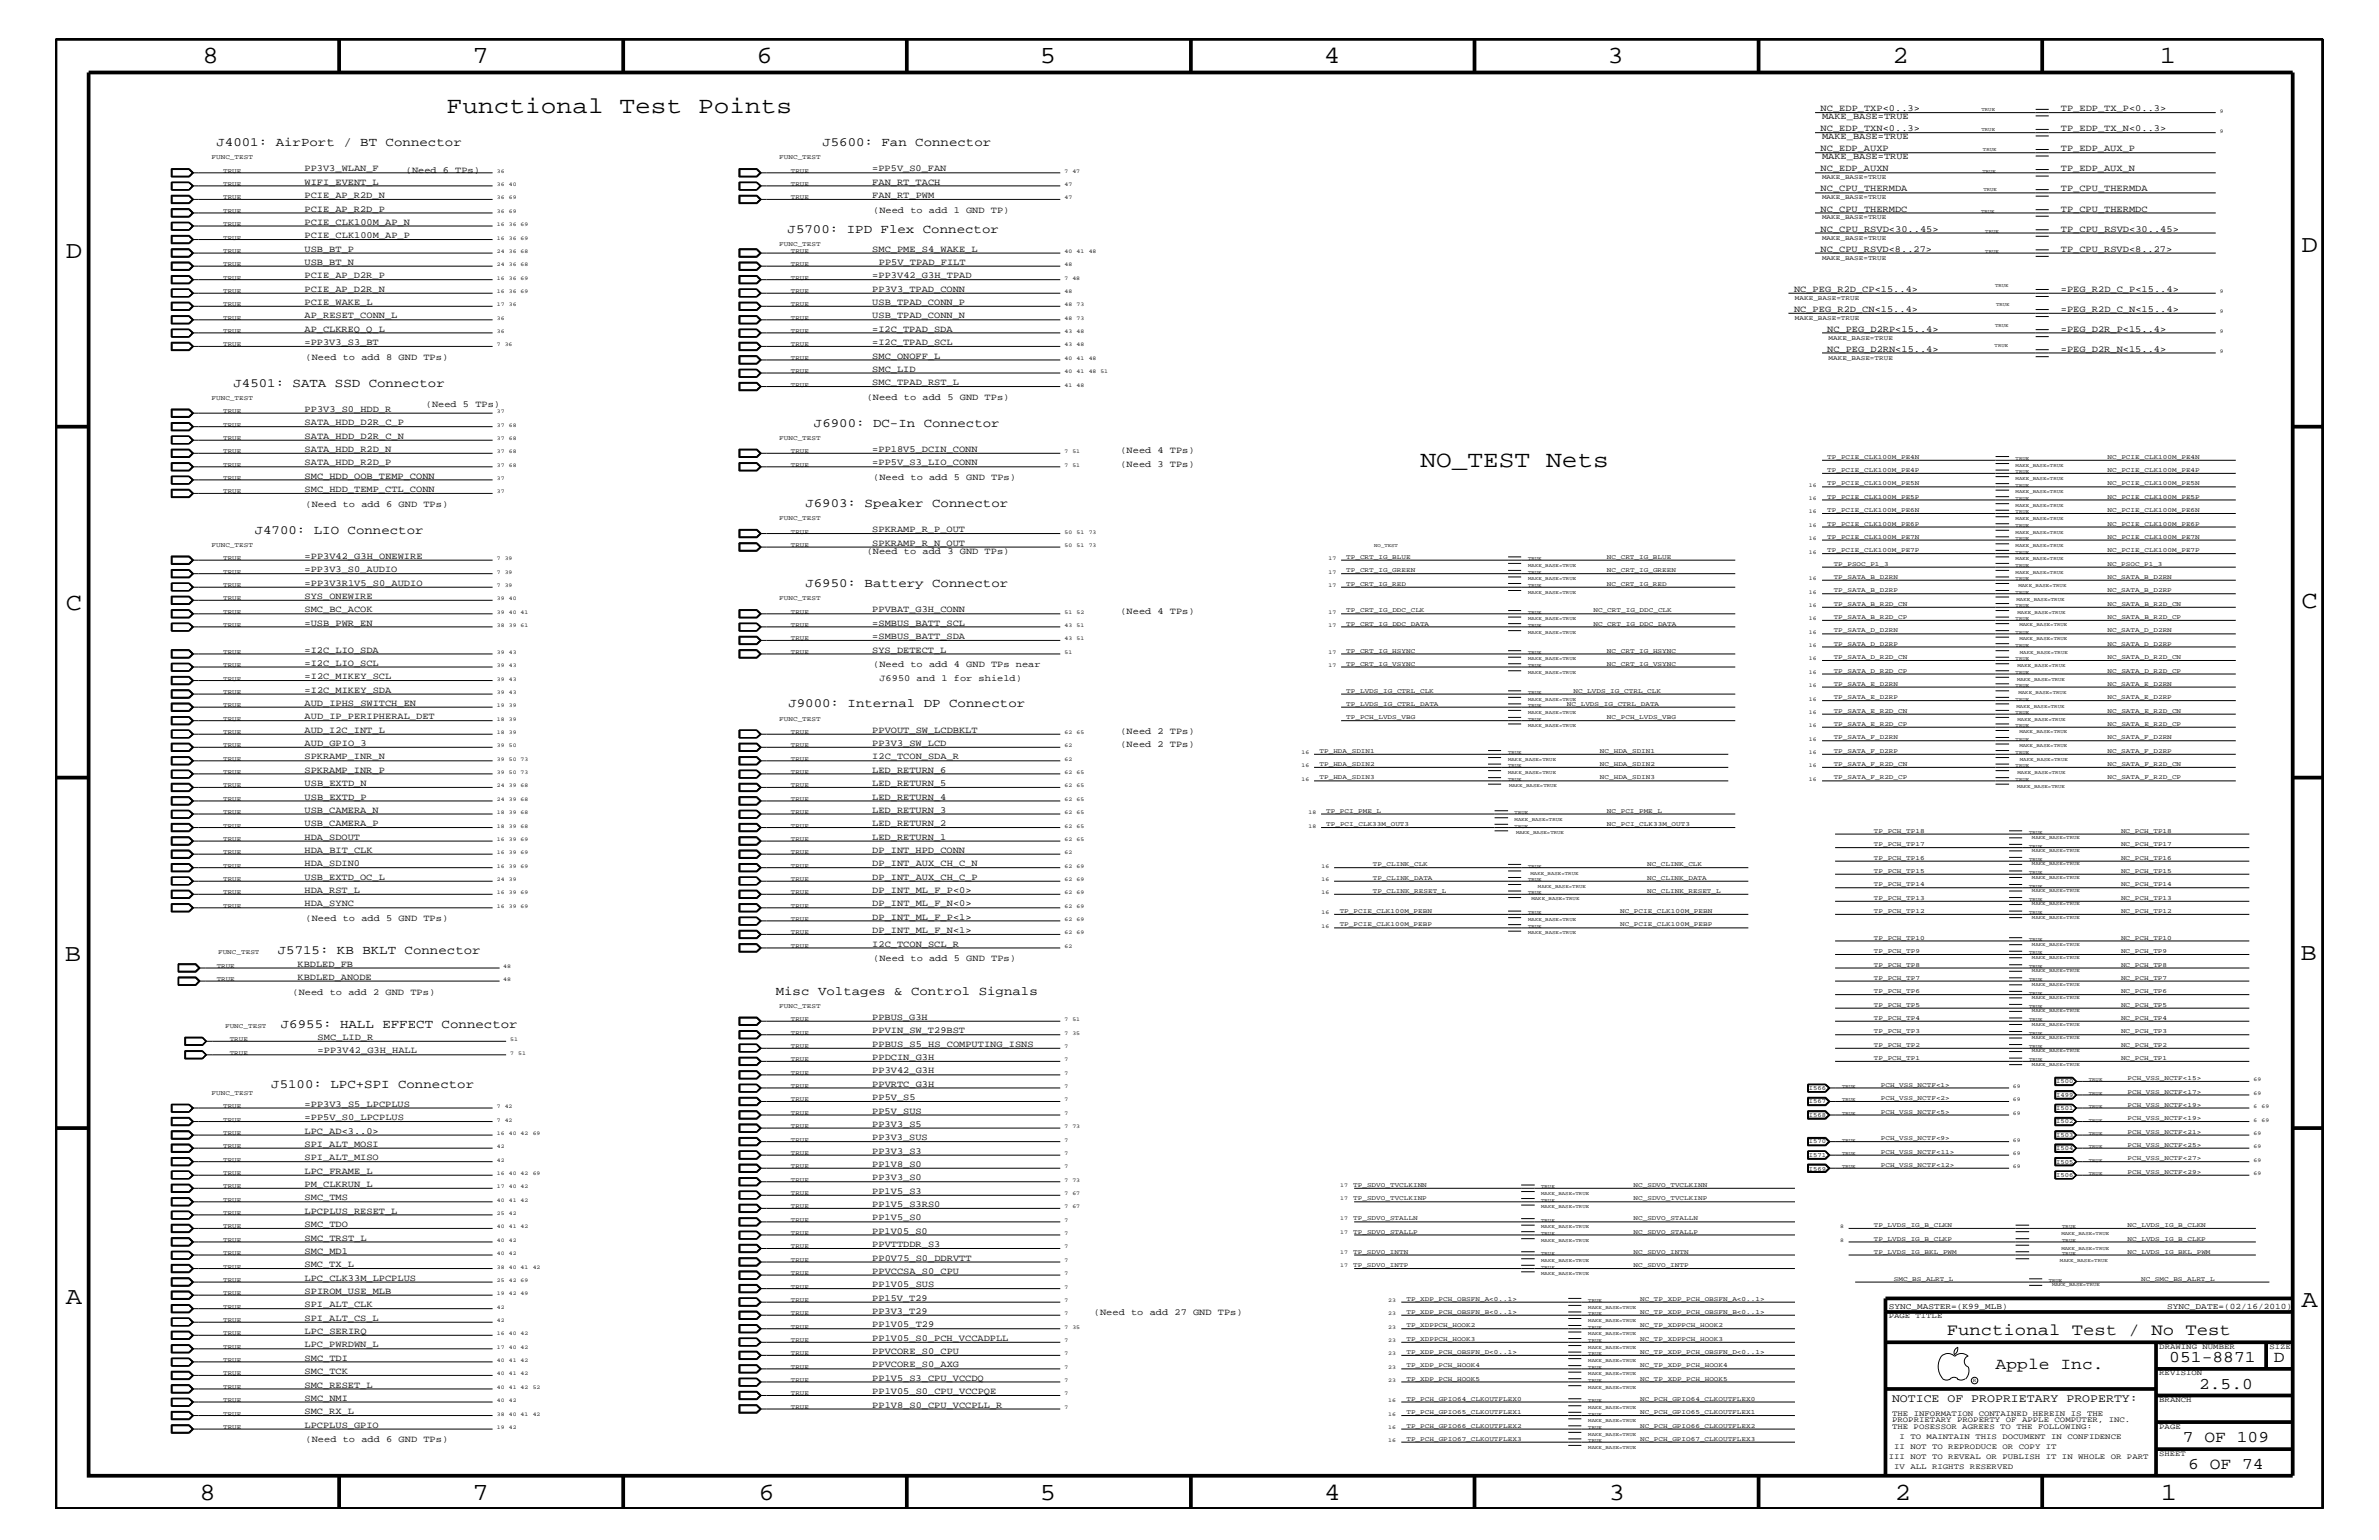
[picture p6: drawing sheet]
<svg xmlns="http://www.w3.org/2000/svg" width="432mm" height="279mm" viewBox="0 0 432 279" stroke-linecap="round" stroke-linejoin="round" font-family="sans-serif">
<defs><g id="words">
<g font-size="4.5">
<text x="36.7" y="11.5">8</text>
<text x="85.8" y="11.5">7</text>
<text x="137.3" y="11.5">6</text>
<text x="188.7" y="11.5">5</text>
<text x="240.3" y="11.5">4</text>
<text x="291.8" y="11.5">3</text>
<text x="343.5" y="11.5">2</text>
<text x="392" y="11.5">1</text>
<text x="11.9" y="46.8">D</text>
<text x="417.7" y="45.7">D</text>
<text x="11.9" y="110.6">C</text>
<text x="417.7" y="110.3">C</text>
<text x="11.8" y="174.3">B</text>
<text x="417.6" y="174.2">B</text>
<text x="11.9" y="236.7">A</text>
<text x="417.7" y="237.1">A</text>
<text x="36.2" y="272.1">8</text>
<text x="85.8" y="272.1">7</text>
<text x="137.7" y="272.1">6</text>
<text x="188.7" y="272.1">5</text>
<text x="240.4" y="272.1">4</text>
<text x="292" y="272.1">3</text>
<text x="343.9" y="272.1">2</text>
<text x="392.2" y="272.1">1</text>
</g>
<g font-size="4.2">
<text x="81.1" y="20.4">Functional Test Points</text>
<text x="257.8" y="84.7">NO_TEST Nets</text>
</g>
<g font-size="3">
<text x="353.4" y="242.3">Functional Test / No Test</text>
<text x="362.2" y="248.4">Apple Inc.</text>
<text x="393.7" y="247.1">051-8871</text>
<text x="399.2" y="252">2.5.0</text>
<text x="412.7" y="247.1">D</text>
<text x="396.2" y="261.6">7 OF 109</text>
<text x="397.2" y="266.6">6 OF 74</text>
</g>
<g font-size="2.3">
<text x="39.3" y="26.5">J4001: AirPort / BT Connector</text>
<text x="149.3" y="26.5">J5600: Fan Connector</text>
<text x="143" y="42.3">J5700: IPD Flex Connector</text>
<text x="42.4" y="70.1">J4501: SATA SSD Connector</text>
<text x="147.7" y="77.4">J6900: DC-In Connector</text>
<text x="146.2" y="92">J6903: Speaker Connector</text>
<text x="46.2" y="96.8">J4700: LIO Connector</text>
<text x="146.2" y="106.5">J6950: Battery Connector</text>
<text x="143.1" y="128.3">J9000: Internal DP Connector</text>
<text x="50.4" y="173.2">J5715: KB BKLT Connector</text>
<text x="140.8" y="180.5">Misc Voltages &amp; Control Signals</text>
<text x="51" y="186.5">J6955: HALL EFFECT Connector</text>
<text x="49.2" y="197.4">J5100: LPC+SPI Connector</text>
</g>
<text font-size="2.1" x="343.4" y="254.4">NOTICE OF PROPRIETARY PROPERTY:</text>
<g font-size="1.7">
<text x="330.5" y="23.8">NC_EDP_TXN&lt;0..3&gt;</text>
<text x="330.5" y="20.2">NC_EDP_TXP&lt;0..3&gt;</text>
<text x="330.7" y="21.6">MAKE_BASE=TRUE</text>
<text x="374.1" y="20.2">TP_EDP_TX_P&lt;0..3&gt;</text>
<text x="374.1" y="23.8">TP_EDP_TX_N&lt;0..3&gt;</text>
<text x="330.5" y="27.5">NC_EDP_AUXP</text>
<text x="330.7" y="25.3">MAKE_BASE=TRUE</text>
<text x="330.7" y="28.9">MAKE_BASE=TRUE</text>
<text x="374.1" y="27.5">TP_EDP_AUX_P</text>
<text x="55.3" y="33.6">WIFI_EVENT_L</text>
<text x="55.3" y="35.9">PCIE_AP_R2D_N</text>
<text x="55.3" y="31.1">PP3V3_WLAN_F</text>
<text x="73.7" y="31.4">(Need 6 TPs)</text>
<text x="158.3" y="31.1">=PP5V_S0_FAN</text>
<text x="158.3" y="35.9">FAN_RT_PWM</text>
<text x="158.3" y="33.6">FAN_RT_TACH</text>
<text x="330.5" y="31.1">NC_EDP_AUXN</text>
<text x="330.5" y="34.7">NC_CPU_THERMDA</text>
<text x="374.1" y="34.7">TP_CPU_THERMDA</text>
<text x="374.1" y="31.1">TP_EDP_AUX_N</text>
<text x="55.3" y="38.4">PCIE_AP_R2D_P</text>
<text x="55.3" y="40.8">PCIE_CLK100M_AP_N</text>
<text x="158.5" y="38.6">(Need to add 1 GND TP)</text>
<text x="330.5" y="38.4">NC_CPU_THERMDC</text>
<text x="374.1" y="38.4">TP_CPU_THERMDC</text>
<text x="55.3" y="45.7">USB_BT_P</text>
<text x="55.3" y="43.2">PCIE_CLK100M_AP_P</text>
<text x="158.3" y="45.7">SMC_PME_S4_WAKE_L</text>
<text x="330.5" y="45.7">NC_CPU_RSVD&lt;8..27&gt;</text>
<text x="330.5" y="42">NC_CPU_RSVD&lt;30..45&gt;</text>
<text x="374.1" y="42">TP_CPU_RSVD&lt;30..45&gt;</text>
<text x="374.1" y="45.7">TP_CPU_RSVD&lt;8..27&gt;</text>
<text x="55.3" y="48">USB_BT_N</text>
<text x="55.3" y="50.5">PCIE_AP_D2R_P</text>
<text x="55.3" y="52.9">PCIE_AP_D2R_N</text>
<text x="158.3" y="50.5">=PP3V42_G3H_TPAD</text>
<text x="158.3" y="52.9">PP3V3_TPAD_CONN</text>
<text x="159.5" y="48">PP5V_TPAD_FILT</text>
<text x="325.6" y="52.9">NC_PEG_R2D_CP&lt;15..4&gt;</text>
<text x="374.1" y="52.9">=PEG_R2D_C_P&lt;15..4&gt;</text>
<text x="55.3" y="55.3">PCIE_WAKE_L</text>
<text x="55.3" y="57.8">AP_RESET_CONN_L</text>
<text x="158.3" y="57.8">USB_TPAD_CONN_N</text>
<text x="158.3" y="55.3">USB_TPAD_CONN_P</text>
<text x="325.6" y="56.6">NC_PEG_R2D_CN&lt;15..4&gt;</text>
<text x="374.1" y="56.6">=PEG_R2D_C_N&lt;15..4&gt;</text>
<text x="55.3" y="62.6">=PP3V3_S3_BT</text>
<text x="55.3" y="60.2">AP_CLKREQ_Q_L</text>
<text x="55.5" y="65.3">(Need to add 8 GND TPs)</text>
<text x="158.3" y="65.1">SMC_ONOFF_L</text>
<text x="158.3" y="60.2">=I2C_TPAD_SDA</text>
<text x="158.3" y="62.6">=I2C_TPAD_SCL</text>
<text x="331.6" y="63.9">NC_PEG_D2RN&lt;15..4&gt;</text>
<text x="331.6" y="60.2">NC_PEG_D2RP&lt;15..4&gt;</text>
<text x="374.1" y="60.2">=PEG_D2R_P&lt;15..4&gt;</text>
<text x="374.1" y="63.9">=PEG_D2R_N&lt;15..4&gt;</text>
<text x="158.3" y="69.9">SMC_TPAD_RST_L</text>
<text x="158.3" y="67.5">SMC_LID</text>
<text x="55.3" y="74.7">PP3V3_S0_HDD_R</text>
<text x="55.3" y="77.2">SATA_HDD_D2R_C_P</text>
<text x="77.3" y="73.8">(Need 5 TPs)</text>
<text x="157.3" y="72.6">(Need to add 5 GND TPs)</text>
<text x="55.3" y="79.6">SATA_HDD_D2R_C_N</text>
<text x="55.3" y="82">SATA_HDD_R2D_N</text>
<text x="158.3" y="82">=PP18V5_DCIN_CONN</text>
<text x="203.4" y="82.2">(Need 4 TPs)</text>
<text x="55.3" y="89.3">SMC_HDD_TEMP_CTL_CONN</text>
<text x="55.3" y="84.4">SATA_HDD_R2D_P</text>
<text x="55.3" y="86.9">SMC_HDD_OOB_TEMP_CONN</text>
<text x="158.3" y="84.4">=PP5V_S3_LIO_CONN</text>
<text x="158.5" y="87.1">(Need to add 5 GND TPs)</text>
<text x="203.4" y="84.7">(Need 3 TPs)</text>
<text x="55.5" y="92">(Need to add 6 GND TPs)</text>
<text x="55.3" y="101.4">=PP3V42_G3H_ONEWIRE</text>
<text x="157.3" y="100.4">(Need to add 3 GND TPs)</text>
<text x="158.3" y="96.5">SPKRAMP_R_P_OUT</text>
<text x="158.3" y="99">SPKRAMP_R_N_OUT</text>
<text x="55.3" y="106.3">=PP3V3R1V5_S0_AUDIO</text>
<text x="55.3" y="103.8">=PP3V3_S0_AUDIO</text>
<text x="55.3" y="111.1">SMC_BC_ACOK</text>
<text x="55.3" y="108.7">SYS_ONEWIRE</text>
<text x="55.3" y="113.6">=USB_PWR_EN</text>
<text x="158.3" y="113.6">=SMBUS_BATT_SCL</text>
<text x="158.3" y="111.1">PPVBAT_G3H_CONN</text>
<text x="203.4" y="111.4">(Need 4 TPs)</text>
<text x="55.3" y="118.4">=I2C_LIO_SDA</text>
<text x="158.3" y="118.4">SYS_DETECT_L</text>
<text x="158.3" y="115.9">=SMBUS_BATT_SDA</text>
<text x="55.3" y="123.2">=I2C_MIKEY_SCL</text>
<text x="55.3" y="120.8">=I2C_LIO_SCL</text>
<text x="55.3" y="125.7">=I2C_MIKEY_SDA</text>
<text x="158.5" y="121">(Need to add 4 GND TPs near</text>
<text x="159.6" y="123.5">J6950 and 1 for shield)</text>
<text x="55.3" y="130.5">AUD_IP_PERIPHERAL_DET</text>
<text x="55.3" y="128">AUD_IPHS_SWITCH_EN</text>
<text x="55.3" y="133">AUD_I2C_INT_L</text>
<text x="55.3" y="137.8">SPKRAMP_INR_N</text>
<text x="55.3" y="135.3">AUD_GPIO_3</text>
<text x="158.3" y="137.8">I2C_TCON_SDA_R</text>
<text x="158.3" y="135.3">PP3V3_SW_LCD</text>
<text x="158.3" y="133">PPVOUT_SW_LCDBKLT</text>
<text x="203.4" y="133.2">(Need 2 TPs)</text>
<text x="203.4" y="135.6">(Need 2 TPs)</text>
<text x="55.3" y="142.6">USB_EXTD_N</text>
<text x="55.3" y="140.2">SPKRAMP_INR_P</text>
<text x="158.3" y="142.6">LED_RETURN_5</text>
<text x="158.3" y="140.2">LED_RETURN_6</text>
<text x="55.3" y="145.1">USB_EXTD_P</text>
<text x="55.3" y="149.9">USB_CAMERA_P</text>
<text x="55.3" y="147.5">USB_CAMERA_N</text>
<text x="158.3" y="145.1">LED_RETURN_4</text>
<text x="158.3" y="149.9">LED_RETURN_2</text>
<text x="158.3" y="147.5">LED_RETURN_3</text>
<text x="55.3" y="152.3">HDA_SDOUT</text>
<text x="55.3" y="154.7">HDA_BIT_CLK</text>
<text x="158.3" y="152.3">LED_RETURN_1</text>
<text x="158.3" y="154.7">DP_INT_HPD_CONN</text>
<text x="55.3" y="162">HDA_RST_L</text>
<text x="55.3" y="157.2">HDA_SDIN0</text>
<text x="55.3" y="159.6">USB_EXTD_OC_L</text>
<text x="158.3" y="157.2">DP_INT_AUX_CH_C_N</text>
<text x="158.3" y="159.6">DP_INT_AUX_CH_C_P</text>
<text x="158.3" y="162">DP_INT_ML_F_P&lt;0&gt;</text>
<text x="55.3" y="164.5">HDA_SYNC</text>
<text x="55.5" y="167.1">(Need to add 5 GND TPs)</text>
<text x="158.3" y="164.5">DP_INT_ML_F_N&lt;0&gt;</text>
<text x="158.3" y="166.9">DP_INT_ML_F_P&lt;1&gt;</text>
<text x="158.3" y="171.7">I2C_TCON_SCL_R</text>
<text x="158.3" y="169.3">DP_INT_ML_F_N&lt;1&gt;</text>
<text x="54" y="177.7">KBDLED_ANODE</text>
<text x="54" y="175.4">KBDLED_FB</text>
<text x="158.5" y="174.4">(Need to add 5 GND TPs)</text>
<text x="53.1" y="180.5">(Need to add 2 GND TPs)</text>
<text x="158.3" y="185">PPBUS_G3H</text>
<text x="57.7" y="191.1">=PP3V42_G3H_HALL</text>
<text x="57.7" y="188.7">SMC_LID_R</text>
<text x="158.3" y="187.5">PPVIN_SW_T29BST</text>
<text x="158.3" y="189.9">PPBUS_S5_HS_COMPUTING_ISNS</text>
<text x="158.3" y="194.8">PP3V42_G3H</text>
<text x="158.3" y="197.2">PPVRTC_G3H</text>
<text x="158.3" y="192.3">PPDCIN_G3H</text>
<text x="55.3" y="200.9">=PP3V3_S5_LPCPLUS</text>
<text x="55.3" y="203.2">=PP5V_S0_LPCPLUS</text>
<text x="158.3" y="202">PP5V_SUS</text>
<text x="158.3" y="199.6">PP5V_S5</text>
<text x="55.3" y="208.1">SPI_ALT_MOSI</text>
<text x="55.3" y="205.7">LPC_AD&lt;3..0&gt;</text>
<text x="158.3" y="206.9">PP3V3_SUS</text>
<text x="158.3" y="209.3">PP3V3_S3</text>
<text x="158.3" y="204.4">PP3V3_S5</text>
<text x="55.3" y="213">LPC_FRAME_L</text>
<text x="55.3" y="210.5">SPI_ALT_MISO</text>
<text x="55.3" y="215.3">PM_CLKRUN_L</text>
<text x="158.3" y="214.2">PP3V3_S0</text>
<text x="158.3" y="211.7">PP1V8_S0</text>
<text x="55.3" y="217.8">SMC_TMS</text>
<text x="55.3" y="220.2">LPCPLUS_RESET_L</text>
<text x="158.3" y="221.4">PP1V5_S0</text>
<text x="158.3" y="219">PP1V5_S3RS0</text>
<text x="158.3" y="216.6">PP1V5_S3</text>
<text x="55.3" y="222.6">SMC_TDO</text>
<text x="55.3" y="225.1">SMC_TRST_L</text>
<text x="55.3" y="227.5">SMC_MD1</text>
<text x="158.3" y="223.9">PP1V05_S0</text>
<text x="158.3" y="226.3">PPVTTDDR_S3</text>
<text x="55.3" y="229.9">SMC_TX_L</text>
<text x="55.3" y="232.4">LPC_CLK33M_LPCPLUS</text>
<text x="158.3" y="228.7">PP0V75_S0_DDRVTT</text>
<text x="158.3" y="233.5">PP1V05_SUS</text>
<text x="158.3" y="231.1">PPVCCSA_S0_CPU</text>
<text x="55.3" y="234.7">SPIROM_USE_MLB</text>
<text x="55.3" y="237.2">SPI_ALT_CLK</text>
<text x="55.3" y="239.6">SPI_ALT_CS_L</text>
<text x="158.3" y="236">PP15V_T29</text>
<text x="158.3" y="238.4">PP3V3_T29</text>
<text x="198.5" y="238.6">(Need to add 27 GND TPs)</text>
<text x="55.3" y="242">LPC_SERIRQ</text>
<text x="55.3" y="244.5">LPC_PWRDWN_L</text>
<text x="158.3" y="240.8">PP1V05_T29</text>
<text x="158.3" y="243.3">PP1V05_S0_PCH_VCCADPLL</text>
<text x="158.3" y="245.6">PPVCORE_S0_CPU</text>
<text x="55.3" y="249.3">SMC_TCK</text>
<text x="55.3" y="246.9">SMC_TDI</text>
<text x="55.3" y="251.7">SMC_RESET_L</text>
<text x="158.3" y="248.1">PPVCORE_S0_AXG</text>
<text x="158.3" y="250.6">PP1V5_S3_CPU_VCCDQ</text>
<text x="55.3" y="256.6">SMC_RX_L</text>
<text x="55.3" y="254.2">SMC_NMI</text>
<text x="158.3" y="252.9">PP1V05_S0_CPU_VCCPQE</text>
<text x="158.3" y="255.4">PP1V8_S0_CPU_VCCPLL_R</text>
<text x="55.3" y="259">LPCPLUS_GPIO</text>
<text x="55.5" y="261.6">(Need to add 6 GND TPs)</text>
</g>
<g font-size="1.5">
<text x="342.8" y="237.4">SYNC_MASTER=(K99_MLB)</text>
<text x="393.4" y="237.4">SYNC_DATE=(02/16/2010)</text>
</g>
<g font-size="1.4">
<text x="342.8" y="239.2">PAGE TITLE</text>
<text x="391.9" y="244.7">DRAWING NUMBER</text>
<text x="411.9" y="244.7">SIZE</text>
<text x="391.9" y="249.5">REVISION</text>
<text x="343.4" y="256.8">THE INFORMATION CONTAINED HEREIN IS THE</text>
<text x="391.9" y="254.4">BRANCH</text>
<text x="343.4" y="259.3">THE POSESSOR AGREES TO THE FOLLOWING:</text>
<text x="343.4" y="258">PROPRIETARY PROPERTY OF APPLE COMPUTER, INC.</text>
<text x="343.8" y="262.9">II NOT TO REPRODUCE OR COPY IT</text>
<text x="344.8" y="261.1">I TO MAINTAIN THIS DOCUMENT IN CONFIDENCE</text>
<text x="391.9" y="259.3">PAGE</text>
<text x="342.8" y="264.7">III NOT TO REVEAL OR PUBLISH IT IN WHOLE OR PART</text>
<text x="343.8" y="266.6">IV ALL RIGHTS RESERVED</text>
<text x="391.9" y="264.1">SHEET</text>
</g>
<g font-size="1.2">
<text x="38.4" y="28.9">FUNC_TEST</text>
<text x="141.4" y="28.9">FUNC_TEST</text>
<text x="40.5" y="33.7">TRUE</text>
<text x="40.5" y="31.4">TRUE</text>
<text x="143.6" y="31.4">TRUE</text>
<text x="143.6" y="33.7">TRUE</text>
<text x="330.7" y="32.5">MAKE_BASE=TRUE</text>
<text x="40.5" y="38.6">TRUE</text>
<text x="40.5" y="36.2">TRUE</text>
<text x="40.5" y="41">TRUE</text>
<text x="143.6" y="36.2">TRUE</text>
<text x="330.7" y="39.8">MAKE_BASE=TRUE</text>
<text x="330.7" y="36.2">MAKE_BASE=TRUE</text>
<text x="40.5" y="45.9">TRUE</text>
<text x="40.5" y="43.5">TRUE</text>
<text x="141.4" y="44.6">FUNC_TEST</text>
<text x="143.6" y="45.9">TRUE</text>
<text x="330.7" y="47.1">MAKE_BASE=TRUE</text>
<text x="330.7" y="43.5">MAKE_BASE=TRUE</text>
<text x="40.5" y="48.3">TRUE</text>
<text x="40.5" y="50.7">TRUE</text>
<text x="40.5" y="53.2">TRUE</text>
<text x="143.6" y="48.3">TRUE</text>
<text x="143.6" y="50.7">TRUE</text>
<text x="143.6" y="53.2">TRUE</text>
<text x="40.5" y="55.6">TRUE</text>
<text x="40.5" y="58">TRUE</text>
<text x="143.6" y="58">TRUE</text>
<text x="143.6" y="55.6">TRUE</text>
<text x="325.8" y="58">MAKE_BASE=TRUE</text>
<text x="325.8" y="54.4">MAKE_BASE=TRUE</text>
<text x="40.5" y="62.9">TRUE</text>
<text x="40.5" y="60.4">TRUE</text>
<text x="143.6" y="65.3">TRUE</text>
<text x="143.6" y="60.4">TRUE</text>
<text x="143.6" y="62.9">TRUE</text>
<text x="331.9" y="65.3">MAKE_BASE=TRUE</text>
<text x="331.9" y="61.7">MAKE_BASE=TRUE</text>
<text x="143.6" y="70.1">TRUE</text>
<text x="143.6" y="67.7">TRUE</text>
<text x="38.4" y="72.6">FUNC_TEST</text>
<text x="40.5" y="75">TRUE</text>
<text x="40.5" y="77.4">TRUE</text>
<text x="40.5" y="79.9">TRUE</text>
<text x="40.5" y="82.2">TRUE</text>
<text x="141.4" y="79.9">FUNC_TEST</text>
<text x="143.6" y="82.2">TRUE</text>
<text x="331.6" y="83.3">TP_PCIE_CLK100M_PE4N</text>
<text x="382.5" y="83.3">NC_PCIE_CLK100M_PE4N</text>
<text x="40.5" y="89.5">TRUE</text>
<text x="40.5" y="84.7">TRUE</text>
<text x="40.5" y="87.1">TRUE</text>
<text x="143.6" y="84.7">TRUE</text>
<text x="331.6" y="88.1">TP_PCIE_CLK100M_PE5N</text>
<text x="331.6" y="85.6">TP_PCIE_CLK100M_PE4P</text>
<text x="382.5" y="85.6">NC_PCIE_CLK100M_PE4P</text>
<text x="382.5" y="88.1">NC_PCIE_CLK100M_PE5N</text>
<text x="141.4" y="94.3">FUNC_TEST</text>
<text x="331.6" y="92.9">TP_PCIE_CLK100M_PE6N</text>
<text x="331.6" y="95.4">TP_PCIE_CLK100M_PE6P</text>
<text x="331.6" y="90.5">TP_PCIE_CLK100M_PE5P</text>
<text x="382.5" y="90.5">NC_PCIE_CLK100M_PE5P</text>
<text x="382.5" y="95.4">NC_PCIE_CLK100M_PE6P</text>
<text x="382.5" y="92.9">NC_PCIE_CLK100M_PE6N</text>
<text x="38.4" y="99.3">FUNC_TEST</text>
<text x="40.5" y="101.6">TRUE</text>
<text x="143.6" y="96.8">TRUE</text>
<text x="143.6" y="99.3">TRUE</text>
<text x="244.3" y="101.4">TP_CRT_IG_BLUE</text>
<text x="291.7" y="101.4">NC_CRT_IG_BLUE</text>
<text x="331.6" y="97.7">TP_PCIE_CLK100M_PE7N</text>
<text x="331.6" y="100.2">TP_PCIE_CLK100M_PE7P</text>
<text x="382.5" y="100.2">NC_PCIE_CLK100M_PE7P</text>
<text x="382.5" y="97.7">NC_PCIE_CLK100M_PE7N</text>
<text x="40.5" y="106.5">TRUE</text>
<text x="40.5" y="104.1">TRUE</text>
<text x="244.3" y="106.3">TP_CRT_IG_RED</text>
<text x="244.3" y="103.8">TP_CRT_IG_GREEN</text>
<text x="291.7" y="103.8">NC_CRT_IG_GREEN</text>
<text x="291.7" y="106.3">NC_CRT_IG_RED</text>
<text x="332.8" y="102.6">TP_PSOC_P1_3</text>
<text x="332.8" y="105">TP_SATA_B_D2RN</text>
<text x="332.8" y="107.5">TP_SATA_B_D2RP</text>
<text x="382.5" y="107.5">NC_SATA_B_D2RP</text>
<text x="382.5" y="105">NC_SATA_B_D2RN</text>
<text x="382.5" y="102.6">NC_PSOC_P1_3</text>
<text x="40.5" y="111.4">TRUE</text>
<text x="40.5" y="108.9">TRUE</text>
<text x="40.5" y="113.7">TRUE</text>
<text x="141.4" y="108.9">FUNC_TEST</text>
<text x="143.6" y="113.7">TRUE</text>
<text x="143.6" y="111.4">TRUE</text>
<text x="244.3" y="113.6">TP_CRT_IG_DDC_DATA</text>
<text x="244.3" y="111.1">TP_CRT_IG_DDC_CLK</text>
<text x="289.2" y="111.1">NC_CRT_IG_DDC_CLK</text>
<text x="289.2" y="113.6">NC_CRT_IG_DDC_DATA</text>
<text x="332.8" y="109.9">TP_SATA_B_R2D_CN</text>
<text x="332.8" y="112.3">TP_SATA_B_R2D_CP</text>
<text x="382.5" y="112.3">NC_SATA_B_R2D_CP</text>
<text x="382.5" y="109.9">NC_SATA_B_R2D_CN</text>
<text x="40.5" y="118.6">TRUE</text>
<text x="143.6" y="118.6">TRUE</text>
<text x="143.6" y="116.2">TRUE</text>
<text x="244.3" y="118.4">TP_CRT_IG_HSYNC</text>
<text x="291.7" y="118.4">NC_CRT_IG_HSYNC</text>
<text x="332.8" y="119.6">TP_SATA_D_R2D_CN</text>
<text x="332.8" y="114.8">TP_SATA_D_D2RN</text>
<text x="332.8" y="117.2">TP_SATA_D_D2RP</text>
<text x="382.5" y="117.2">NC_SATA_D_D2RP</text>
<text x="382.5" y="114.8">NC_SATA_D_D2RN</text>
<text x="382.5" y="119.6">NC_SATA_D_R2D_CN</text>
<text x="40.5" y="123.5">TRUE</text>
<text x="40.5" y="121">TRUE</text>
<text x="40.5" y="125.9">TRUE</text>
<text x="244.3" y="125.7">TP_LVDS_IG_CTRL_CLK</text>
<text x="244.3" y="120.8">TP_CRT_IG_VSYNC</text>
<text x="285.6" y="125.7">NC_LVDS_IG_CTRL_CLK</text>
<text x="291.7" y="120.8">NC_CRT_IG_VSYNC</text>
<text x="332.8" y="122">TP_SATA_D_R2D_CP</text>
<text x="332.8" y="124.4">TP_SATA_E_D2RN</text>
<text x="382.5" y="124.4">NC_SATA_E_D2RN</text>
<text x="382.5" y="122">NC_SATA_D_R2D_CP</text>
<text x="40.5" y="130.8">TRUE</text>
<text x="40.5" y="128.3">TRUE</text>
<text x="141.4" y="130.8">FUNC_TEST</text>
<text x="244.3" y="128">TP_LVDS_IG_CTRL_DATA</text>
<text x="244.3" y="130.5">TP_PCH_LVDS_VBG</text>
<text x="284.4" y="128">NC_LVDS_IG_CTRL_DATA</text>
<text x="291.7" y="130.5">NC_PCH_LVDS_VBG</text>
<text x="332.8" y="131.7">TP_SATA_E_R2D_CP</text>
<text x="332.8" y="129.3">TP_SATA_E_R2D_CN</text>
<text x="332.8" y="126.9">TP_SATA_E_D2RP</text>
<text x="382.5" y="126.9">NC_SATA_E_D2RP</text>
<text x="382.5" y="129.3">NC_SATA_E_R2D_CN</text>
<text x="382.5" y="131.7">NC_SATA_E_R2D_CP</text>
<text x="40.5" y="133.2">TRUE</text>
<text x="40.5" y="135.6">TRUE</text>
<text x="143.6" y="135.6">TRUE</text>
<text x="143.6" y="133.2">TRUE</text>
<text x="239.5" y="136.6">TP_HDA_SDIN1</text>
<text x="290.4" y="136.6">NC_HDA_SDIN1</text>
<text x="332.8" y="134.1">TP_SATA_F_D2RN</text>
<text x="332.8" y="136.6">TP_SATA_F_D2RP</text>
<text x="382.5" y="136.6">NC_SATA_F_D2RP</text>
<text x="382.5" y="134.1">NC_SATA_F_D2RN</text>
<text x="40.5" y="138">TRUE</text>
<text x="40.5" y="142.9">TRUE</text>
<text x="40.5" y="140.4">TRUE</text>
<text x="143.6" y="138">TRUE</text>
<text x="143.6" y="142.9">TRUE</text>
<text x="143.6" y="140.4">TRUE</text>
<text x="239.5" y="141.4">TP_HDA_SDIN3</text>
<text x="239.5" y="139">TP_HDA_SDIN2</text>
<text x="290.4" y="139">NC_HDA_SDIN2</text>
<text x="290.4" y="141.4">NC_HDA_SDIN3</text>
<text x="332.8" y="141.4">TP_SATA_F_R2D_CP</text>
<text x="332.8" y="139">TP_SATA_F_R2D_CN</text>
<text x="382.5" y="139">NC_SATA_F_R2D_CN</text>
<text x="382.5" y="141.4">NC_SATA_F_R2D_CP</text>
<text x="40.5" y="145.3">TRUE</text>
<text x="40.5" y="147.7">TRUE</text>
<text x="143.6" y="145.3">TRUE</text>
<text x="143.6" y="147.7">TRUE</text>
<text x="240.7" y="147.5">TP_PCI_PME_L</text>
<text x="240.7" y="149.9">TP_PCI_CLK33M_OUT3</text>
<text x="291.7" y="149.9">NC_PCI_CLK33M_OUT3</text>
<text x="291.7" y="147.5">NC_PCI_PME_L</text>
<text x="40.5" y="150.1">TRUE</text>
<text x="40.5" y="152.6">TRUE</text>
<text x="40.5" y="155">TRUE</text>
<text x="143.6" y="152.6">TRUE</text>
<text x="143.6" y="150.1">TRUE</text>
<text x="143.6" y="155">TRUE</text>
<text x="340.1" y="153.5">TP_PCH_TP17</text>
<text x="340.1" y="151.1">TP_PCH_TP18</text>
<text x="340.1" y="156">TP_PCH_TP16</text>
<text x="385" y="156">NC_PCH_TP16</text>
<text x="385" y="151.1">NC_PCH_TP18</text>
<text x="385" y="153.5">NC_PCH_TP17</text>
<text x="40.5" y="157.4">TRUE</text>
<text x="40.5" y="159.9">TRUE</text>
<text x="143.6" y="157.4">TRUE</text>
<text x="143.6" y="159.9">TRUE</text>
<text x="249.2" y="162">TP_CLINK_RESET_L</text>
<text x="249.2" y="159.6">TP_CLINK_DATA</text>
<text x="249.2" y="157.2">TP_CLINK_CLK</text>
<text x="299" y="159.6">NC_CLINK_DATA</text>
<text x="299" y="157.2">NC_CLINK_CLK</text>
<text x="299" y="162">NC_CLINK_RESET_L</text>
<text x="340.1" y="158.4">TP_PCH_TP15</text>
<text x="340.1" y="160.8">TP_PCH_TP14</text>
<text x="385" y="160.8">NC_PCH_TP14</text>
<text x="385" y="158.4">NC_PCH_TP15</text>
<text x="40.5" y="164.7">TRUE</text>
<text x="40.5" y="162.2">TRUE</text>
<text x="143.6" y="162.2">TRUE</text>
<text x="143.6" y="164.7">TRUE</text>
<text x="143.6" y="167.1">TRUE</text>
<text x="243.2" y="165.6">TP_PCIE_CLK100M_PEBN</text>
<text x="294" y="165.6">NC_PCIE_CLK100M_PEBN</text>
<text x="340.1" y="163.3">TP_PCH_TP13</text>
<text x="340.1" y="165.6">TP_PCH_TP12</text>
<text x="385" y="165.6">NC_PCH_TP12</text>
<text x="385" y="163.3">NC_PCH_TP13</text>
<text x="39.6" y="173.2">FUNC_TEST</text>
<text x="143.6" y="172">TRUE</text>
<text x="143.6" y="169.5">TRUE</text>
<text x="243.2" y="168.1">TP_PCIE_CLK100M_PEBP</text>
<text x="294" y="168.1">NC_PCIE_CLK100M_PEBP</text>
<text x="340.1" y="170.5">TP_PCH_TP10</text>
<text x="340.1" y="172.9">TP_PCH_TP9</text>
<text x="385" y="172.9">NC_PCH_TP9</text>
<text x="385" y="170.5">NC_PCH_TP10</text>
<text x="39.3" y="178">TRUE</text>
<text x="39.3" y="175.6">TRUE</text>
<text x="340.1" y="175.4">TP_PCH_TP8</text>
<text x="340.1" y="177.7">TP_PCH_TP7</text>
<text x="385" y="177.7">NC_PCH_TP7</text>
<text x="385" y="175.4">NC_PCH_TP8</text>
<text x="141.4" y="182.9">FUNC_TEST</text>
<text x="143.6" y="185.3">TRUE</text>
<text x="340.1" y="180.2">TP_PCH_TP6</text>
<text x="340.1" y="182.7">TP_PCH_TP5</text>
<text x="340.1" y="185">TP_PCH_TP4</text>
<text x="385" y="185">NC_PCH_TP4</text>
<text x="385" y="182.7">NC_PCH_TP5</text>
<text x="385" y="180.2">NC_PCH_TP6</text>
<text x="40.9" y="186.5">FUNC_TEST</text>
<text x="41.7" y="191.4">TRUE</text>
<text x="41.7" y="188.9">TRUE</text>
<text x="143.6" y="187.7">TRUE</text>
<text x="143.6" y="190.2">TRUE</text>
<text x="340.1" y="187.5">TP_PCH_TP3</text>
<text x="340.1" y="189.9">TP_PCH_TP2</text>
<text x="385" y="189.9">NC_PCH_TP2</text>
<text x="385" y="187.5">NC_PCH_TP3</text>
<text x="143.6" y="192.6">TRUE</text>
<text x="143.6" y="195">TRUE</text>
<text x="143.6" y="197.4">TRUE</text>
<text x="328.3" y="197.8">I566</text>
<text x="340.1" y="192.3">TP_PCH_TP1</text>
<text x="341.4" y="197.2">PCH_VSS_NCTF&lt;1&gt;</text>
<text x="373.2" y="196.5">I500</text>
<text x="385" y="192.3">NC_PCH_TP1</text>
<text x="386.2" y="195.9">PCH_VSS_NCTF&lt;15&gt;</text>
<text x="38.4" y="198.7">FUNC_TEST</text>
<text x="40.5" y="201">TRUE</text>
<text x="40.5" y="203.5">TRUE</text>
<text x="143.6" y="202.3">TRUE</text>
<text x="143.6" y="199.8">TRUE</text>
<text x="328.3" y="200.2">I567</text>
<text x="328.3" y="202.6">I568</text>
<text x="341.4" y="199.6">PCH_VSS_NCTF&lt;2&gt;</text>
<text x="341.4" y="202">PCH_VSS_NCTF&lt;5&gt;</text>
<text x="373.2" y="199">I499</text>
<text x="373.2" y="201.5">I501</text>
<text x="373.2" y="203.8">I502</text>
<text x="386.2" y="203.2">PCH_VSS_NCTF&lt;19&gt;</text>
<text x="386.2" y="200.9">PCH_VSS_NCTF&lt;19&gt;</text>
<text x="386.2" y="198.4">PCH_VSS_NCTF&lt;17&gt;</text>
<text x="40.5" y="208.3">TRUE</text>
<text x="40.5" y="205.9">TRUE</text>
<text x="143.6" y="207.1">TRUE</text>
<text x="143.6" y="209.6">TRUE</text>
<text x="143.6" y="204.7">TRUE</text>
<text x="328.3" y="207.5">I570</text>
<text x="328.3" y="209.9">I571</text>
<text x="341.4" y="209.3">PCH_VSS_NCTF&lt;11&gt;</text>
<text x="341.4" y="206.9">PCH_VSS_NCTF&lt;9&gt;</text>
<text x="373.2" y="206.3">I503</text>
<text x="373.2" y="208.7">I504</text>
<text x="386.2" y="205.7">PCH_VSS_NCTF&lt;21&gt;</text>
<text x="386.2" y="208.1">PCH_VSS_NCTF&lt;25&gt;</text>
<text x="40.5" y="213.2">TRUE</text>
<text x="40.5" y="210.8">TRUE</text>
<text x="40.5" y="215.6">TRUE</text>
<text x="143.6" y="214.4">TRUE</text>
<text x="143.6" y="211.9">TRUE</text>
<text x="245.6" y="215.3">TP_SDVO_TVCLKINN</text>
<text x="296.5" y="215.3">NC_SDVO_TVCLKINN</text>
<text x="328.3" y="212.4">I569</text>
<text x="341.4" y="211.7">PCH_VSS_NCTF&lt;12&gt;</text>
<text x="373.2" y="211.1">I505</text>
<text x="373.2" y="213.6">I506</text>
<text x="386.2" y="213">PCH_VSS_NCTF&lt;29&gt;</text>
<text x="386.2" y="210.5">PCH_VSS_NCTF&lt;27&gt;</text>
<text x="40.5" y="218">TRUE</text>
<text x="40.5" y="220.4">TRUE</text>
<text x="143.6" y="221.7">TRUE</text>
<text x="143.6" y="219.2">TRUE</text>
<text x="143.6" y="216.9">TRUE</text>
<text x="245.6" y="221.4">TP_SDVO_STALLN</text>
<text x="245.6" y="217.8">TP_SDVO_TVCLKINP</text>
<text x="296.5" y="217.8">NC_SDVO_TVCLKINP</text>
<text x="296.5" y="221.4">NC_SDVO_STALLN</text>
<text x="40.5" y="222.9">TRUE</text>
<text x="40.5" y="225.3">TRUE</text>
<text x="40.5" y="227.7">TRUE</text>
<text x="143.6" y="224.1">TRUE</text>
<text x="143.6" y="226.5">TRUE</text>
<text x="245.6" y="223.9">TP_SDVO_STALLP</text>
<text x="245.6" y="227.5">TP_SDVO_INTN</text>
<text x="296.5" y="227.5">NC_SDVO_INTN</text>
<text x="296.5" y="223.9">NC_SDVO_STALLP</text>
<text x="340.1" y="222.6">TP_LVDS_IG_B_CLKN</text>
<text x="340.1" y="225.1">TP_LVDS_IG_B_CLKP</text>
<text x="340.1" y="227.5">TP_LVDS_IG_BKL_PWM</text>
<text x="386.2" y="227.5">NC_LVDS_IG_BKL_PWM</text>
<text x="386.2" y="225.1">NC_LVDS_IG_B_CLKP</text>
<text x="386.2" y="222.6">NC_LVDS_IG_B_CLKN</text>
<text x="40.5" y="230.2">TRUE</text>
<text x="40.5" y="232.6">TRUE</text>
<text x="143.6" y="229">TRUE</text>
<text x="143.6" y="233.8">TRUE</text>
<text x="143.6" y="231.3">TRUE</text>
<text x="245.6" y="229.9">TP_SDVO_INTP</text>
<text x="296.5" y="229.9">NC_SDVO_INTP</text>
<text x="343.7" y="232.4">SMC_BS_ALRT_L</text>
<text x="388.6" y="232.4">NC_SMC_BS_ALRT_L</text>
<text x="40.5" y="235">TRUE</text>
<text x="40.5" y="237.4">TRUE</text>
<text x="40.5" y="239.9">TRUE</text>
<text x="143.6" y="236.2">TRUE</text>
<text x="143.6" y="238.6">TRUE</text>
<text x="255.3" y="236">TP_XDP_PCH_OBSFN_A&lt;0..1&gt;</text>
<text x="255.3" y="238.4">TP_XDP_PCH_OBSFN_B&lt;0..1&gt;</text>
<text x="297.7" y="238.4">NC_TP_XDP_PCH_OBSFN_B&lt;0..1&gt;</text>
<text x="297.7" y="236">NC_TP_XDP_PCH_OBSFN_A&lt;0..1&gt;</text>
<text x="40.5" y="242.3">TRUE</text>
<text x="40.5" y="244.7">TRUE</text>
<text x="143.6" y="241.1">TRUE</text>
<text x="143.6" y="243.5">TRUE</text>
<text x="143.6" y="245.9">TRUE</text>
<text x="255.3" y="240.8">TP_XDPPCH_HOOK2</text>
<text x="255.3" y="243.3">TP_XDPPCH_HOOK3</text>
<text x="255.3" y="245.6">TP_XDP_PCH_OBSFN_D&lt;0..1&gt;</text>
<text x="297.7" y="245.6">NC_TP_XDP_PCH_OBSFN_D&lt;0..1&gt;</text>
<text x="297.7" y="243.3">NC_TP_XDPPCH_HOOK3</text>
<text x="297.7" y="240.8">NC_TP_XDPPCH_HOOK2</text>
<text x="40.5" y="249.5">TRUE</text>
<text x="40.5" y="247.1">TRUE</text>
<text x="40.5" y="252">TRUE</text>
<text x="143.6" y="248.4">TRUE</text>
<text x="143.6" y="250.7">TRUE</text>
<text x="255.3" y="250.6">TP_XDP_PCH_HOOK5</text>
<text x="255.3" y="248.1">TP_XDP_PCH_HOOK4</text>
<text x="297.7" y="248.1">NC_TP_XDP_PCH_HOOK4</text>
<text x="297.7" y="250.6">NC_TP_XDP_PCH_HOOK5</text>
<text x="40.5" y="256.8">TRUE</text>
<text x="40.5" y="254.4">TRUE</text>
<text x="143.6" y="253.2">TRUE</text>
<text x="143.6" y="255.6">TRUE</text>
<text x="255.3" y="256.6">TP_PCH_GPIO65_CLKOUTFLEX1</text>
<text x="255.3" y="254.2">TP_PCH_GPIO64_CLKOUTFLEX0</text>
<text x="297.7" y="254.2">NC_PCH_GPIO64_CLKOUTFLEX0</text>
<text x="297.7" y="256.6">NC_PCH_GPIO65_CLKOUTFLEX1</text>
<text x="40.5" y="259.3">TRUE</text>
<text x="255.3" y="259">TP_PCH_GPIO66_CLKOUTFLEX2</text>
<text x="255.3" y="261.4">TP_PCH_GPIO67_CLKOUTFLEX3</text>
<text x="297.7" y="259">NC_PCH_GPIO66_CLKOUTFLEX2</text>
<text x="297.7" y="261.4">NC_PCH_GPIO67_CLKOUTFLEX3</text>
</g>
<g font-size="1">
<text x="402.9" y="20.4">9</text>
<text x="402.9" y="24.1">9</text>
<text x="90.2" y="33.7">36</text>
<text x="90.2" y="31.4">36</text>
<text x="92.4" y="33.7">40</text>
<text x="193.2" y="31.4">7</text>
<text x="193.2" y="33.7">47</text>
<text x="194.6" y="31.4">47</text>
<text x="90.2" y="38.6">36</text>
<text x="90.2" y="36.2">36</text>
<text x="90.2" y="41">16</text>
<text x="92.4" y="38.6">69</text>
<text x="92.4" y="36.2">69</text>
<text x="92.4" y="41">36 69</text>
<text x="193.2" y="36.2">47</text>
<text x="90.2" y="43.5">16</text>
<text x="90.2" y="45.9">24</text>
<text x="92.4" y="43.5">36 69</text>
<text x="92.4" y="45.9">36 68</text>
<text x="193.2" y="45.9">40</text>
<text x="195.4" y="45.9">41</text>
<text x="197.6" y="45.9">48</text>
<text x="90.2" y="50.7">16</text>
<text x="90.2" y="53.2">16</text>
<text x="90.2" y="48.3">24</text>
<text x="92.4" y="50.7">36 69</text>
<text x="92.4" y="53.2">36 69</text>
<text x="92.4" y="48.3">36 68</text>
<text x="193.2" y="48.3">48</text>
<text x="193.2" y="50.7">7</text>
<text x="193.2" y="53.2">48</text>
<text x="194.6" y="50.7">48</text>
<text x="402.9" y="53.2">9</text>
<text x="90.2" y="58">36</text>
<text x="90.2" y="55.6">17</text>
<text x="92.4" y="55.6">36</text>
<text x="193.2" y="58">48</text>
<text x="193.2" y="55.6">48</text>
<text x="195.4" y="58">73</text>
<text x="195.4" y="55.6">73</text>
<text x="402.9" y="56.8">9</text>
<text x="90.2" y="62.9">7</text>
<text x="90.2" y="60.4">36</text>
<text x="91.6" y="62.9">36</text>
<text x="193.2" y="62.9">43</text>
<text x="193.2" y="65.3">40</text>
<text x="193.2" y="60.4">43</text>
<text x="195.4" y="62.9">48</text>
<text x="195.4" y="65.3">41</text>
<text x="195.4" y="60.4">48</text>
<text x="197.6" y="65.3">48</text>
<text x="402.9" y="60.4">9</text>
<text x="402.9" y="64">9</text>
<text x="193.2" y="70.1">41</text>
<text x="193.2" y="67.7">40</text>
<text x="195.4" y="70.1">48</text>
<text x="195.4" y="67.7">41</text>
<text x="197.6" y="67.7">48 51</text>
<text x="90.2" y="75">37</text>
<text x="90.2" y="77.4">37</text>
<text x="92.4" y="77.4">68</text>
<text x="90.2" y="79.9">37</text>
<text x="90.2" y="82.2">37</text>
<text x="92.4" y="79.9">68</text>
<text x="92.4" y="82.2">68</text>
<text x="193.2" y="82.2">7</text>
<text x="194.6" y="82.2">51</text>
<text x="90.2" y="89.5">37</text>
<text x="90.2" y="84.7">37</text>
<text x="90.2" y="87.1">37</text>
<text x="92.4" y="84.7">68</text>
<text x="193.2" y="84.7">7</text>
<text x="194.6" y="84.7">51</text>
<text x="328.3" y="88.3">16</text>
<text x="328.3" y="93.2">16</text>
<text x="328.3" y="95.6">16</text>
<text x="328.3" y="90.7">16</text>
<text x="90.2" y="101.6">7</text>
<text x="91.6" y="101.6">39</text>
<text x="193.2" y="96.8">50</text>
<text x="193.2" y="99.3">50</text>
<text x="195.4" y="96.8">51</text>
<text x="195.4" y="99.3">51</text>
<text x="197.6" y="96.8">73</text>
<text x="197.6" y="99.3">73</text>
<text x="241.1" y="101.6">17</text>
<text x="328.3" y="98">16</text>
<text x="328.3" y="100.4">16</text>
<text x="90.2" y="106.5">7</text>
<text x="90.2" y="104.1">7</text>
<text x="91.6" y="106.5">39</text>
<text x="91.6" y="104.1">39</text>
<text x="241.1" y="106.5">17</text>
<text x="241.1" y="104.1">17</text>
<text x="328.3" y="105.3">16</text>
<text x="328.3" y="107.7">16</text>
<text x="90.2" y="113.7">38</text>
<text x="90.2" y="111.4">39</text>
<text x="90.2" y="108.9">39</text>
<text x="92.4" y="113.7">39 61</text>
<text x="92.4" y="111.4">40 41</text>
<text x="92.4" y="108.9">40</text>
<text x="193.2" y="113.7">43</text>
<text x="193.2" y="111.4">51</text>
<text x="195.4" y="113.7">51</text>
<text x="195.4" y="111.4">52</text>
<text x="241.1" y="113.7">17</text>
<text x="241.1" y="111.4">17</text>
<text x="328.3" y="110.2">16</text>
<text x="328.3" y="112.6">16</text>
<text x="90.2" y="118.6">39</text>
<text x="92.4" y="118.6">43</text>
<text x="193.2" y="118.6">51</text>
<text x="193.2" y="116.2">43</text>
<text x="195.4" y="116.2">51</text>
<text x="241.1" y="118.6">17</text>
<text x="328.3" y="119.8">16</text>
<text x="328.3" y="115">16</text>
<text x="328.3" y="117.4">16</text>
<text x="90.2" y="123.5">39</text>
<text x="90.2" y="121">39</text>
<text x="90.2" y="125.9">39</text>
<text x="92.4" y="123.5">43</text>
<text x="92.4" y="121">43</text>
<text x="92.4" y="125.9">43</text>
<text x="241.1" y="121">17</text>
<text x="328.3" y="122.3">16</text>
<text x="328.3" y="124.7">16</text>
<text x="90.2" y="130.8">18</text>
<text x="90.2" y="128.3">19</text>
<text x="92.4" y="130.8">39</text>
<text x="92.4" y="128.3">39</text>
<text x="328.3" y="131.9">16</text>
<text x="328.3" y="129.6">16</text>
<text x="328.3" y="127.1">16</text>
<text x="90.2" y="133.2">18</text>
<text x="90.2" y="135.6">39</text>
<text x="92.4" y="133.2">39</text>
<text x="92.4" y="135.6">50</text>
<text x="193.2" y="133.2">62</text>
<text x="193.2" y="135.6">62</text>
<text x="195.4" y="133.2">65</text>
<text x="236.2" y="136.8">16</text>
<text x="328.3" y="134.4">16</text>
<text x="328.3" y="136.8">16</text>
<text x="90.2" y="138">39</text>
<text x="90.2" y="142.9">24</text>
<text x="90.2" y="140.4">39</text>
<text x="92.4" y="138">50 73</text>
<text x="92.4" y="142.9">39 68</text>
<text x="92.4" y="140.4">50 73</text>
<text x="193.2" y="142.9">62</text>
<text x="193.2" y="140.4">62</text>
<text x="193.2" y="138">62</text>
<text x="195.4" y="142.9">65</text>
<text x="195.4" y="140.4">65</text>
<text x="236.2" y="141.7">16</text>
<text x="236.2" y="139.2">16</text>
<text x="328.3" y="141.7">16</text>
<text x="328.3" y="139.2">16</text>
<text x="90.2" y="145.3">24</text>
<text x="90.2" y="147.7">18</text>
<text x="92.4" y="145.3">39 68</text>
<text x="92.4" y="147.7">39 68</text>
<text x="193.2" y="145.3">62</text>
<text x="193.2" y="147.7">62</text>
<text x="195.4" y="145.3">65</text>
<text x="195.4" y="147.7">65</text>
<text x="237.5" y="147.7">18</text>
<text x="90.2" y="150.1">18</text>
<text x="90.2" y="152.6">16</text>
<text x="90.2" y="155">16</text>
<text x="92.4" y="150.1">39 68</text>
<text x="92.4" y="152.6">39 69</text>
<text x="92.4" y="155">39 69</text>
<text x="193.2" y="152.6">62</text>
<text x="193.2" y="150.1">62</text>
<text x="193.2" y="155">62</text>
<text x="195.4" y="152.6">65</text>
<text x="195.4" y="150.1">65</text>
<text x="237.5" y="150.1">18</text>
<text x="90.2" y="157.4">16</text>
<text x="90.2" y="159.9">24</text>
<text x="92.4" y="157.4">39 69</text>
<text x="92.4" y="159.9">39</text>
<text x="193.2" y="157.4">62</text>
<text x="193.2" y="159.9">62</text>
<text x="195.4" y="157.4">69</text>
<text x="195.4" y="159.9">69</text>
<text x="239.9" y="159.9">16</text>
<text x="239.9" y="157.4">16</text>
<text x="90.2" y="164.7">16</text>
<text x="90.2" y="162.2">16</text>
<text x="92.4" y="164.7">39 69</text>
<text x="92.4" y="162.2">39 69</text>
<text x="193.2" y="162.2">62</text>
<text x="193.2" y="164.7">62</text>
<text x="193.2" y="167.1">62</text>
<text x="195.4" y="162.2">69</text>
<text x="195.4" y="164.7">69</text>
<text x="195.4" y="167.1">69</text>
<text x="239.9" y="162.2">16</text>
<text x="239.9" y="165.9">16</text>
<text x="193.2" y="172">62</text>
<text x="193.2" y="169.5">62</text>
<text x="195.4" y="169.5">69</text>
<text x="239.9" y="168.3">16</text>
<text x="91.4" y="178">48</text>
<text x="91.4" y="175.6">48</text>
<text x="193.2" y="185.3">7</text>
<text x="194.6" y="185.3">51</text>
<text x="92.6" y="191.4">7</text>
<text x="92.6" y="188.9">51</text>
<text x="94.1" y="191.4">51</text>
<text x="193.2" y="187.7">7</text>
<text x="193.2" y="190.2">7</text>
<text x="194.6" y="187.7">35</text>
<text x="193.2" y="195">7</text>
<text x="193.2" y="197.4">7</text>
<text x="193.2" y="192.6">7</text>
<text x="365.3" y="197.4">69</text>
<text x="409" y="196.2">69</text>
<text x="90.2" y="201">7</text>
<text x="90.2" y="203.5">7</text>
<text x="91.6" y="201">42</text>
<text x="91.6" y="203.5">42</text>
<text x="193.2" y="202.3">7</text>
<text x="193.2" y="199.8">7</text>
<text x="365.3" y="199.8">69</text>
<text x="365.3" y="202.3">69</text>
<text x="409" y="203.5">6</text>
<text x="409" y="201">6</text>
<text x="409" y="198.7">69</text>
<text x="410.5" y="203.5">69</text>
<text x="410.5" y="201">69</text>
<text x="90.2" y="208.3">42</text>
<text x="90.2" y="205.9">16</text>
<text x="92.4" y="205.9">40 42</text>
<text x="96.7" y="205.9">69</text>
<text x="193.2" y="207.1">7</text>
<text x="193.2" y="209.6">7</text>
<text x="193.2" y="204.7">7</text>
<text x="194.6" y="204.7">73</text>
<text x="365.3" y="209.6">69</text>
<text x="365.3" y="207.1">69</text>
<text x="409" y="205.9">69</text>
<text x="409" y="208.3">69</text>
<text x="90.2" y="213.2">16</text>
<text x="90.2" y="210.8">42</text>
<text x="90.2" y="215.6">17</text>
<text x="92.4" y="213.2">40 42</text>
<text x="92.4" y="215.6">40 42</text>
<text x="96.7" y="213.2">69</text>
<text x="193.2" y="214.4">7</text>
<text x="193.2" y="211.9">7</text>
<text x="194.6" y="214.4">73</text>
<text x="243.2" y="215.3">17</text>
<text x="365.3" y="211.9">69</text>
<text x="409" y="213.2">69</text>
<text x="409" y="210.8">69</text>
<text x="90.2" y="218">40</text>
<text x="90.2" y="220.4">25</text>
<text x="92.4" y="218">41 42</text>
<text x="92.4" y="220.4">42</text>
<text x="193.2" y="221.7">7</text>
<text x="193.2" y="219.2">7</text>
<text x="193.2" y="216.9">7</text>
<text x="194.6" y="219.2">67</text>
<text x="194.6" y="216.9">67</text>
<text x="243.2" y="221.4">17</text>
<text x="243.2" y="217.8">17</text>
<text x="90.2" y="222.9">40</text>
<text x="90.2" y="225.3">40</text>
<text x="90.2" y="227.7">40</text>
<text x="92.4" y="222.9">41 42</text>
<text x="92.4" y="225.3">42</text>
<text x="92.4" y="227.7">42</text>
<text x="193.2" y="224.1">7</text>
<text x="193.2" y="226.5">7</text>
<text x="243.2" y="223.9">17</text>
<text x="243.2" y="227.5">17</text>
<text x="334" y="222.9">8</text>
<text x="334" y="225.3">8</text>
<text x="90.2" y="230.2">38</text>
<text x="90.2" y="232.6">25</text>
<text x="92.4" y="230.2">40 41</text>
<text x="92.4" y="232.6">42 69</text>
<text x="96.7" y="230.2">42</text>
<text x="193.2" y="229">7</text>
<text x="193.2" y="233.8">7</text>
<text x="193.2" y="231.3">7</text>
<text x="243.2" y="229.9">17</text>
<text x="90.2" y="235">19</text>
<text x="90.2" y="237.4">42</text>
<text x="90.2" y="239.9">42</text>
<text x="92.4" y="235">42 49</text>
<text x="193.2" y="236.2">7</text>
<text x="193.2" y="238.6">7</text>
<text x="252" y="236.2">23</text>
<text x="252" y="238.6">23</text>
<text x="90.2" y="242.3">16</text>
<text x="90.2" y="244.7">17</text>
<text x="92.4" y="242.3">40 42</text>
<text x="92.4" y="244.7">40 42</text>
<text x="193.2" y="241.1">7</text>
<text x="193.2" y="243.5">7</text>
<text x="193.2" y="245.9">7</text>
<text x="194.6" y="241.1">35</text>
<text x="252" y="241.1">23</text>
<text x="252" y="243.5">23</text>
<text x="252" y="245.9">23</text>
<text x="90.2" y="249.5">40</text>
<text x="90.2" y="247.1">40</text>
<text x="90.2" y="252">40</text>
<text x="92.4" y="249.5">41 42</text>
<text x="92.4" y="247.1">41 42</text>
<text x="92.4" y="252">41 42</text>
<text x="96.7" y="252">52</text>
<text x="193.2" y="248.4">7</text>
<text x="193.2" y="250.7">7</text>
<text x="252" y="250.7">23</text>
<text x="252" y="248.4">23</text>
<text x="358.1" y="250.7">R</text>
<text x="90.2" y="256.8">38</text>
<text x="90.2" y="254.4">40</text>
<text x="92.4" y="256.8">40 41</text>
<text x="92.4" y="254.4">42</text>
<text x="96.7" y="256.8">42</text>
<text x="193.2" y="253.2">7</text>
<text x="193.2" y="255.6">7</text>
<text x="252" y="256.8">16</text>
<text x="252" y="254.4">16</text>
<text x="90.2" y="259.3">19</text>
<text x="92.4" y="259.3">42</text>
<text x="252" y="259.3">16</text>
<text x="252" y="261.6">16</text>
</g>
<g font-size=".9">
<text x="359.7" y="23.8">TRUE</text>
<text x="359.7" y="20.2">TRUE</text>
<text x="359.9" y="27.4">TRUE</text>
<text x="359.8" y="31.4">TRUE</text>
<text x="360" y="34.7">TRUE</text>
<text x="359.6" y="38.6">TRUE</text>
<text x="360.3" y="45.8">TRUE</text>
<text x="360.3" y="42.3">TRUE</text>
<text x="362.1" y="52.1">TRUE</text>
<text x="362.1" y="59.4">TRUE</text>
<text x="362.3" y="55.6">TRUE</text>
<text x="362" y="62.9">TRUE</text>
<text x="365.8" y="83.5">TRUE</text>
<text x="365.8" y="87.1">MAKE_BASE=TRUE</text>
<text x="365.8" y="85.9">TRUE</text>
<text x="365.8" y="84.7">MAKE_BASE=TRUE</text>
<text x="365.8" y="89.5">MAKE_BASE=TRUE</text>
<text x="365.8" y="88.3">TRUE</text>
<text x="365.8" y="92">MAKE_BASE=TRUE</text>
<text x="365.8" y="90.7">TRUE</text>
<text x="365.8" y="95.6">TRUE</text>
<text x="365.8" y="94.3">MAKE_BASE=TRUE</text>
<text x="365.8" y="93.2">TRUE</text>
<text x="249.4" y="99.3">NO_TEST</text>
<text x="277.4" y="101.6">TRUE</text>
<text x="365.8" y="100.4">TRUE</text>
<text x="365.8" y="101.6">MAKE_BASE=TRUE</text>
<text x="365.8" y="98">TRUE</text>
<text x="365.8" y="99.3">MAKE_BASE=TRUE</text>
<text x="365.8" y="96.8">MAKE_BASE=TRUE</text>
<text x="277.4" y="104.1">TRUE</text>
<text x="277.4" y="105.3">MAKE_BASE=TRUE</text>
<text x="277.4" y="102.9">MAKE_BASE=TRUE</text>
<text x="277.4" y="106.5">TRUE</text>
<text x="277.4" y="107.7">MAKE_BASE=TRUE</text>
<text x="365.8" y="107.7">TRUE</text>
<text x="365.8" y="105.3">TRUE</text>
<text x="365.8" y="104.1">MAKE_BASE=TRUE</text>
<text x="365.8" y="102.9">TRUE</text>
<text x="366.4" y="106.5">MAKE_BASE=TRUE</text>
<text x="277.4" y="111.4">TRUE</text>
<text x="277.4" y="112.6">MAKE_BASE=TRUE</text>
<text x="277.4" y="113.7">TRUE</text>
<text x="365.8" y="112.6">TRUE</text>
<text x="365.8" y="110.2">TRUE</text>
<text x="366" y="109">MAKE_BASE=TRUE</text>
<text x="366.2" y="111.4">MAKE_BASE=TRUE</text>
<text x="366.5" y="113.6">MAKE_BASE=TRUE</text>
<text x="277.4" y="115">MAKE_BASE=TRUE</text>
<text x="277.4" y="118.6">TRUE</text>
<text x="277.4" y="119.8">MAKE_BASE=TRUE</text>
<text x="365.8" y="117.4">TRUE</text>
<text x="365.8" y="115">TRUE</text>
<text x="365.8" y="119.8">TRUE</text>
<text x="366.5" y="116.1">MAKE_BASE=TRUE</text>
<text x="366.6" y="118.6">MAKE_BASE=TRUE</text>
<text x="277.4" y="125.9">TRUE</text>
<text x="277.4" y="122.3">MAKE_BASE=TRUE</text>
<text x="277.4" y="121">TRUE</text>
<text x="365.8" y="124.7">TRUE</text>
<text x="365.8" y="122.3">TRUE</text>
<text x="366.1" y="123.6">MAKE_BASE=TRUE</text>
<text x="366.2" y="121">MAKE_BASE=TRUE</text>
<text x="366.4" y="125.8">MAKE_BASE=TRUE</text>
<text x="277.4" y="131.9">MAKE_BASE=TRUE</text>
<text x="277.4" y="130.8">TRUE</text>
<text x="277.4" y="129.6">MAKE_BASE=TRUE</text>
<text x="277.4" y="128.3">TRUE</text>
<text x="277.4" y="127.1">MAKE_BASE=TRUE</text>
<text x="365.8" y="127.1">TRUE</text>
<text x="365.8" y="129.6">TRUE</text>
<text x="365.8" y="131.9">TRUE</text>
<text x="366" y="128.4">MAKE_BASE=TRUE</text>
<text x="366.2" y="130.8">MAKE_BASE=TRUE</text>
<text x="273.7" y="136.8">TRUE</text>
<text x="365.8" y="136.8">TRUE</text>
<text x="365.8" y="134.4">TRUE</text>
<text x="366.5" y="133">MAKE_BASE=TRUE</text>
<text x="366.5" y="135.5">MAKE_BASE=TRUE</text>
<text x="273.7" y="139.2">TRUE</text>
<text x="273.7" y="140.4">MAKE_BASE=TRUE</text>
<text x="273.7" y="141.7">TRUE</text>
<text x="273.7" y="138">MAKE_BASE=TRUE</text>
<text x="273.9" y="142.9">MAKE_BASE=TRUE</text>
<text x="365.8" y="139.2">TRUE</text>
<text x="365.8" y="141.7">TRUE</text>
<text x="366.1" y="142.9">MAKE_BASE=TRUE</text>
<text x="366.2" y="140.4">MAKE_BASE=TRUE</text>
<text x="366.6" y="138">MAKE_BASE=TRUE</text>
<text x="274.9" y="147.7">TRUE</text>
<text x="274.9" y="149">MAKE_BASE=TRUE</text>
<text x="274.9" y="150.1">TRUE</text>
<text x="275.2" y="151.3">MAKE_BASE=TRUE</text>
<text x="368.3" y="151.3">TRUE</text>
<text x="368.3" y="153.8">TRUE</text>
<text x="368.8" y="152.2">MAKE_BASE=TRUE</text>
<text x="368.8" y="154.5">MAKE_BASE=TRUE</text>
<text x="277.4" y="159.9">TRUE</text>
<text x="277.4" y="157.4">TRUE</text>
<text x="277.8" y="158.7">MAKE_BASE=TRUE</text>
<text x="279.1" y="161.1">MAKE_BASE=TRUE</text>
<text x="368.3" y="161.1">TRUE</text>
<text x="368.3" y="158.6">TRUE</text>
<text x="368.3" y="156.2">TRUE</text>
<text x="368.8" y="161.8">MAKE_BASE=TRUE</text>
<text x="368.8" y="159.5">MAKE_BASE=TRUE</text>
<text x="368.8" y="157">MAKE_BASE=TRUE</text>
<text x="277.4" y="165.9">TRUE</text>
<text x="277.4" y="167.1">MAKE_BASE=TRUE</text>
<text x="277.4" y="162.2">TRUE</text>
<text x="278" y="163.4">MAKE_BASE=TRUE</text>
<text x="368.3" y="165.9">TRUE</text>
<text x="368.3" y="163.5">TRUE</text>
<text x="368.8" y="166.7">MAKE_BASE=TRUE</text>
<text x="368.8" y="164.3">MAKE_BASE=TRUE</text>
<text x="277.4" y="168.3">TRUE</text>
<text x="277.4" y="169.5">MAKE_BASE=TRUE</text>
<text x="368.3" y="173.2">TRUE</text>
<text x="368.3" y="170.7">TRUE</text>
<text x="368.8" y="171.6">MAKE_BASE=TRUE</text>
<text x="368.3" y="178">TRUE</text>
<text x="368.3" y="175.6">TRUE</text>
<text x="368.8" y="178.8">MAKE_BASE=TRUE</text>
<text x="368.8" y="176.4">MAKE_BASE=TRUE</text>
<text x="368.8" y="174">MAKE_BASE=TRUE</text>
<text x="368.3" y="185.3">TRUE</text>
<text x="368.3" y="182.9">TRUE</text>
<text x="368.3" y="180.5">TRUE</text>
<text x="368.8" y="183.7">MAKE_BASE=TRUE</text>
<text x="368.8" y="181.2">MAKE_BASE=TRUE</text>
<text x="368.3" y="190.2">TRUE</text>
<text x="368.3" y="187.7">TRUE</text>
<text x="368.8" y="191">MAKE_BASE=TRUE</text>
<text x="368.8" y="188.5">MAKE_BASE=TRUE</text>
<text x="368.8" y="186.1">MAKE_BASE=TRUE</text>
<text x="334.3" y="197.4">TRUE</text>
<text x="368.3" y="192.6">TRUE</text>
<text x="368.8" y="193.4">MAKE_BASE=TRUE</text>
<text x="379.1" y="196.2">TRUE</text>
<text x="334.3" y="199.8">TRUE</text>
<text x="334.3" y="202.3">TRUE</text>
<text x="379.1" y="203.5">TRUE</text>
<text x="379.1" y="201">TRUE</text>
<text x="379.1" y="198.7">TRUE</text>
<text x="334.3" y="209.6">TRUE</text>
<text x="334.3" y="207.1">TRUE</text>
<text x="379.1" y="205.9">TRUE</text>
<text x="379.1" y="208.3">TRUE</text>
<text x="279.7" y="215.6">TRUE</text>
<text x="334.3" y="211.9">TRUE</text>
<text x="379.1" y="213.2">TRUE</text>
<text x="379.1" y="210.8">TRUE</text>
<text x="279.7" y="216.9">MAKE_BASE=TRUE</text>
<text x="279.7" y="219.2">MAKE_BASE=TRUE</text>
<text x="279.7" y="218">TRUE</text>
<text x="279.7" y="221.7">TRUE</text>
<text x="279.7" y="227.7">TRUE</text>
<text x="279.7" y="222.9">MAKE_BASE=TRUE</text>
<text x="279.7" y="225.3">MAKE_BASE=TRUE</text>
<text x="279.7" y="224.1">TRUE</text>
<text x="374.1" y="226.9">MAKE_BASE=TRUE</text>
<text x="374.1" y="224.1">MAKE_BASE=TRUE</text>
<text x="374.3" y="227.7">TRUE</text>
<text x="374.3" y="225.3">TRUE</text>
<text x="374.3" y="222.9">TRUE</text>
<text x="279.7" y="229">MAKE_BASE=TRUE</text>
<text x="279.7" y="231.3">MAKE_BASE=TRUE</text>
<text x="279.7" y="230.2">TRUE</text>
<text x="371.9" y="232.6">TRUE</text>
<text x="372.4" y="233.4">MAKE_BASE=TRUE</text>
<text x="373.9" y="229.1">MAKE_BASE=TRUE</text>
<text x="288.3" y="239.9">MAKE_BASE=TRUE</text>
<text x="288.3" y="238.6">TRUE</text>
<text x="288.3" y="237.4">MAKE_BASE=TRUE</text>
<text x="288.3" y="236.2">TRUE</text>
<text x="288.3" y="245.9">TRUE</text>
<text x="288.3" y="243.5">TRUE</text>
<text x="288.3" y="244.7">MAKE_BASE=TRUE</text>
<text x="288.3" y="242.3">MAKE_BASE=TRUE</text>
<text x="288.3" y="241.1">TRUE</text>
<text x="288.3" y="247.1">MAKE_BASE=TRUE</text>
<text x="288.3" y="249.5">MAKE_BASE=TRUE</text>
<text x="288.3" y="248.4">TRUE</text>
<text x="288.3" y="252">MAKE_BASE=TRUE</text>
<text x="288.3" y="250.7">TRUE</text>
<text x="288.3" y="255.6">MAKE_BASE=TRUE</text>
<text x="288.3" y="254.4">TRUE</text>
<text x="288.3" y="256.8">TRUE</text>
<text x="288.3" y="258">MAKE_BASE=TRUE</text>
<text x="288.3" y="259.3">TRUE</text>
<text x="288.3" y="260.5">MAKE_BASE=TRUE</text>
<text x="288.3" y="261.6">TRUE</text>
<text x="288.3" y="262.9">MAKE_BASE=TRUE</text>
</g>
</g></defs>
<g fill="none" stroke="#000" stroke-width=".18">
<path d="M369.5 19.8h2.4M31.1 30.6h3.3l.7 .8-.7 .7h-3.3zM31.1 33h3.3l.7 .7-.7 .8h-3.3zM31.1 35.4h3.3l.7 .8-.7 .7h-3.3zM31.1 37.9h3.3l.7 .7-.7 .8h-3.3zM31.2 34.4h3.1M31.2 33.1h3.1M31.2 33v1.5M31.2 37.9v1.4h3.1M31.2 38h3.1l.7 .6-.7 .7M31.2 30.8h3.1l.6 .6-.6 .5h-3.1zM31.2 35.6h3.1l.6 .6-.6 .6h-3.1z"/>
<path d="M31.2 33.1v1.3M31.2 38h3.1l.6 .6-.6 .6h-3.1zM34.3 30.7h-3.1v1.3h3.1M34.3 35.5h-3.1v1.4h3.1M34.3 30.7l.7 .7-.7 .6M34.3 30.7l.8 .7-.8 .6M34.3 33.1l.7 .6-.7 .7M34.3 33l.8 .7-.8 .8M34.3 33.1l.6 .6M34.3 35.5l.7 .7-.7 .7M34.3 35.5l.8 .7-.8 .7M34.3 37.9l.8 .7-.8 .7"/>
<path d="M34.9 33.7l-.6 .7M34.9 31.4h54.5M34.9 33.7h54.5M34.9 36.2h54.5M34.9 38.6h54.5M134.1 30.6h3.3l.8 .8-.8 .7h-3.3zM134.1 33h3.3l.8 .7-.8 .8h-3.3zM134.1 35.4h3.3l.8 .8-.8 .7h-3.3zM134.2 33v1.5M134.3 30.7v1.3M134.3 35.5v1.4M134.3 30.8h3l.6 .6"/>
<path d="M134.3 35.6h3l.6 .6M137.3 33.1h-3v1.3h3M137.3 30.7l.7 .7-.7 .6M137.3 30.7l.8 .7-.8 .6M137.3 30.7h-3.1v1.3h3.1M137.3 35.5h-3.1v1.4h3.1M137.3 33.1l.7 .6-.7 .7M137.3 33l.8 .7-.8 .8M137.3 33.1l.6 .6M137.3 35.5l.7 .7-.7 .7M137.3 35.5l.8 .7-.8 .7M137.9 31.4l-.6 .5h-3"/>
<path d="M137.9 31.4h54.5M137.9 33.7l-.6 .7M137.9 33.7h54.5M137.9 36.2l-.6 .6h-3M137.9 36.2h54.5M329.4 31.4h72.8M329.4 38.6h72.8M329.4 20.4h72.8M329.4 27.7h72.8M329.4 24.1h72.8M329.4 35h72.8M369.5 31.9h2.4"/>
<path d="M369.5 30.8h2.4M369.5 34.4h2.4M369.5 35.6h2.4M369.5 39.2h2.4M369.5 38h2.4M369.5 21h2.4M369.5 28.3h2.4M369.5 27.1h2.4M369.5 24.7h2.4M369.5 23.5h2.4M31.1 40.3h3.3l.7 .7-.7 .8h-3.3zM31.1 42.7h3.3l.7 .8-.7 .7h-3.3z"/>
<path d="M31.1 45.2h3.3l.7 .7-.7 .8h-3.3zM31.1 47.5h3.3l.7 .8-.7 .8h-3.3zM31.1 50h3.3l.7 .7-.7 .8h-3.3zM31.1 52.4h3.3l.7 .8-.7 .7h-3.3zM31.1 54.8h3.3l.7 .8-.7 .7h-3.3zM31.1 57.3h3.3l.7 .7-.7 .8h-3.3zM31.1 59.7h3.3l.7 .7-.7 .8h-3.3zM31.2 40.3v1.5M31.2 45.2v1.4h3.1l.8-.7-.8-.7M31.2 49.1v-1.5h3.1l.8 .7-.8 .8M31.2 52.4v1.5M31.2 59.7v1.5"/>
<path d="M31.2 47.7h3.1M31.2 46.5h3.1M31.2 45.2h3.1l.7 .7-.7 .6M31.2 41.7h3.1M31.2 40.4h3.1M31.2 53.8h3.1M31.2 52.5h3.1M31.2 59.8h3.1M31.2 40.4v1.3M31.2 42.9h3.1l.6 .6-.6 .6h-3.1zM31.2 47.7v1.2h3.1l.6-.6M31.2 50.2h3.1l.6 .5-.6 .6h-3.1z"/>
<path d="M31.2 52.5v1.3M31.2 55h3.1l.6 .6-.6 .6h-3.1zM31.2 57.4h3.1l.6 .6-.6 .6h-3.1zM31.2 59.8v1.3M34.3 42.8h-3.1v1.3h3.1M34.3 50.1h-3.1v1.3h3.1M34.3 54.9h-3.1v1.4M34.3 57.3h-3.1v1.4h3.1M34.3 47.7l.7 .6-.7 .7h-3.1M34.3 47.7l.6 .6M34.3 40.4l.7 .6-.7 .7M34.3 40.3l.8 .7-.8 .8"/>
<path d="M34.3 40.4l.6 .6M34.3 52.5l.7 .7-.7 .6M34.3 52.4l.8 .8-.8 .7M34.3 52.5l.6 .7M34.3 42.8l.7 .7-.7 .6M34.3 42.8l.8 .7-.8 .6M34.3 50.1l.7 .6-.7 .7M34.3 50.1l.8 .6-.8 .7M34.3 54.9l.7 .7-.7 .6h-3.1M34.3 54.9l.8 .7-.8 .7M34.3 57.3l.7 .7-.7 .7M34.3 57.3l.8 .7-.8 .7"/>
<path d="M34.3 59.8l.7 .6-.7 .7M34.3 59.7l.8 .7-.8 .8M34.3 59.8l.6 .6M34.9 45.9l-.6 .6M34.9 41l-.6 .7M34.9 53.2l-.6 .6M34.9 45.9l-.6-.6h-3.1v1.2M34.9 48.3h54.5M34.9 45.9h54.5M34.9 41h54.5M34.9 53.2h54.5M34.9 43.5h54.5"/>
<path d="M34.9 50.7h54.5M34.9 55.6h54.5M34.9 58h54.5M134.1 45.2h3.3l.8 .7-.8 .8h-3.3zM134.1 47.5h3.3l.8 .8-.8 .8h-3.3zM134.1 50h3.3l.8 .7-.8 .8h-3.3zM134.1 52.4h3.3l.8 .8-.8 .7h-3.3zM134.1 54.8h3.3l.8 .8-.8 .7h-3.3zM134.1 57.3h3.3l.8 .7-.8 .8h-3.3zM134.1 59.7h3.3l.8 .7-.8 .8h-3.3zM134.2 45.2v1.4h3.1l.8-.7-.8-.7M134.2 49.1v-1.5h3.1l.8 .7-.8 .8"/>
<path d="M134.2 52.4v1.5M134.2 59.7v1.5M134.3 45.2h3l.7 .7-.7 .6h-3zM134.3 47.7h3l.7 .6-.7 .7h-3zM134.3 50.1v1.3M134.3 54.9v1.3h3l.7-.6-.7-.7M134.3 57.3v1.4M134.3 45.3h3l.6 .6M134.3 50.2h3l.6 .5M134.3 55h3l.6 .6M134.3 57.4h3l.6 .6M137.3 52.5h-3v1.3h3"/>
<path d="M137.3 59.8h-3v1.3h3M137.3 50.1h-3.1v1.3h3.1M137.3 54.9h-3.1v1.4M137.3 57.3h-3.1v1.4h3.1M137.3 50.1l.7 .6-.7 .7M137.3 50.1l.8 .6-.8 .7M137.3 52.5l.7 .7-.7 .6M137.3 52.4l.8 .8-.8 .7M137.3 52.5l.6 .7M137.3 54.9l.8 .7-.8 .7M137.3 59.8l.7 .6-.7 .7M137.3 59.7l.8 .7-.8 .8"/>
<path d="M137.3 59.8l.6 .6M137.3 57.3l.7 .7-.7 .7M137.3 57.3l.8 .7-.8 .7M137.3 47.7l.6 .6M137.9 48.3l-.6 .6h-3M137.9 48.3h54.5M137.9 45.9h54.5M137.9 53.2h54.5M137.9 50.7l-.6 .6h-3M137.9 50.7h54.5M137.9 53.2l-.6 .6M137.9 55.6l-.6 .6h-3"/>
<path d="M137.9 55.6h54.5M137.9 58l-.6 .6h-3M137.9 58h54.5M137.9 45.9l-.6 .6M324.6 53.2h77.6M324.6 56.8h77.6M329.4 45.9h72.8M329.4 42.3h72.8M369.5 46.5h2.4M369.5 45.3h2.4M369.5 41.7h2.4M369.5 53.8h2.4"/>
<path d="M369.5 52.5h2.4M369.5 42.9h2.4M369.5 56.2h2.4M369.5 59.8h2.4M369.5 57.4h2.4M31.1 62.1h3.3l.7 .8-.7 .7h-3.3zM31.1 74.2h3.3l.7 .8-.7 .7h-3.3zM31.1 76.7h3.3l.7 .7-.7 .8h-3.3zM31.1 79.1h3.3l.7 .8-.7 .6h-3.3zM31.2 75.7v-1.4h3.1l.8 .7-.8 .7M31.2 79.1v1.4M31.2 79.2h3.1"/>
<path d="M31.2 74.4h3.1M31.2 61.1h3.1M31.2 62.3h3.1l.6 .6-.6 .5h-3.1zM31.2 74.4v1.2h3.1l.6-.6M31.2 76.8h3.1l.6 .6-.6 .6h-3.1zM31.2 79.2v1.3M34.3 62.2h-3.1v1.3h3.1M34.3 76.7h-3.1v1.4h3.1M34.3 79.2l.7 .7-.7 .6M34.3 79.1l.8 .8-.8 .6M34.3 79.2l.6 .7M34.3 76.7l.7 .7-.7 .7"/>
<path d="M34.3 76.7l.8 .7-.8 .7M34.3 74.4l.7 .6-.7 .6h-3.1M34.3 74.4l.6 .6M34.3 62.2l.7 .7-.7 .6M34.3 62.2l.8 .7-.8 .6M34.9 79.9l-.6 .6M34.9 60.4l-.6 .7M34.9 79.9h54.5M34.9 77.4h54.5M34.9 75h54.5M34.9 62.9h54.5M34.9 60.4h54.5"/>
<path d="M134.1 62.1h3.3l.8 .8-.8 .7h-3.3zM134.1 64.5h3.3l.8 .8-.8 .8h-3.3zM134.1 67h3.3l.8 .7-.8 .7h-3.3zM134.1 69.4h3.3l.8 .7-.8 .8h-3.3zM134.2 64.5v1.5h3.1M134.2 67v1.4M134.3 62.2v1.3M134.3 66v-1.4h3l.7 .7-.7 .7M134.3 69.5v1.3M134.3 62.3h3l.6 .6M134.3 64.7h3l.6 .6M134.3 69.5h3l.6 .6"/>
<path d="M137.3 67.1h-3v1.3h3M137.3 62.2h-3.1v1.3h3.1M137.3 69.5h-3.1v1.3h3.1M137.3 64.5l.8 .8-.8 .7M137.3 62.2l.7 .7-.7 .6M137.3 62.2l.8 .7-.8 .6M137.3 67.1l.7 .6-.7 .7M137.3 67l.8 .7-.8 .7M137.3 67.1l.6 .6M137.3 69.5l.7 .6-.7 .7M137.3 69.5l.8 .6-.8 .7M137.9 62.9l-.6 .5h-3"/>
<path d="M137.9 62.9h54.5M137.9 60.4l-.6 .7M137.9 60.4h54.5M137.9 65.3l-.6 .6h-3M137.9 65.3h54.5M137.9 67.7l-.6 .7M137.9 67.7h54.5M137.9 70.1l-.6 .6h-3M137.9 70.1h54.5M330.7 60.4h71.5M330.7 64h71.5M369.5 63.4h2.4"/>
<path d="M369.5 61.1h2.4M369.5 64.7h2.4M31.1 81.5h3.3l.7 .7-.7 .8h-3.3zM31.1 83.9h3.3l.7 .8-.7 .8h-3.3zM31.1 86.4h3.3l.7 .7-.7 .7h-3.3zM31.1 88.8h3.3l.7 .7-.7 .8h-3.3zM31.2 86.4v1.4M31.2 80.5h3.1M31.2 87.7h3.1M31.2 86.5h3.1M31.2 81.6h3.1l.6 .6-.6 .6h-3.1zM31.2 84.1h3.1l.6 .6-.6 .6h-3.1z"/>
<path d="M31.2 86.5v1.2M31.2 88.9h3.1l.6 .6-.6 .6h-3.1zM34.3 81.6h-3.1v1.4M34.3 84h-3.1v1.4h3.1M34.3 88.8h-3.1v1.4h3.1M34.3 81.6l.7 .6-.7 .7h-3.1M34.3 84l.7 .7-.7 .7M34.3 84l.8 .7-.8 .7M34.3 81.6l.8 .6-.8 .8M34.3 86.5l.7 .6-.7 .6M34.3 86.4l.8 .7-.8 .7M34.3 86.5l.6 .6"/>
<path d="M34.3 88.8l.7 .7-.7 .7M34.3 88.8l.8 .7-.8 .7M34.9 87.1l-.6 .6M34.9 84.7h54.5M34.9 82.2h54.5M34.9 87.1h54.5M34.9 89.5h54.5M134.1 81.5h3.3l.8 .7-.8 .8h-3.3zM134.1 83.9h3.3l.8 .8-.8 .8h-3.3zM134.1 96h3.3l.8 .8-.8 .8h-3.3zM134.1 98.5h3.3l.8 .8-.8 .7h-3.3zM134.2 98.5v1.4h3.1l.8-.6-.8-.8"/>
<path d="M134.3 81.6v1.3h3l.7-.7-.7-.6M134.3 84v1.4M134.3 96.1v1.4M134.3 98.6h3l.7 .7-.7 .6h-3zM134.3 96.2h3l.6 .6M134.3 98.7h3l.6 .6M134.3 84.1h3l.6 .6M134.3 81.6h3l.6 .6M137.3 81.6h-3.1v1.4M137.3 84h-3.1v1.4h3.1M137.3 96.1h-3.1v1.4h3.1M137.3 96.1l.7 .7-.7 .7"/>
<path d="M137.3 96.1l.8 .7-.8 .7M137.3 84l.7 .7-.7 .7M137.3 84l.8 .7-.8 .7M137.3 81.6l.8 .6-.8 .8M137.9 96.8l-.6 .6h-3M137.9 96.8h54.5M137.9 99.3l-.6 .6M137.9 99.3h54.5M137.9 84.7l-.6 .6h-3M137.9 84.7h54.5M137.9 82.2l-.6 .6h-3M137.9 82.2h54.5"/>
<path d="M330.7 85.9h75.1M330.7 83.5h75.1M330.7 88.3h75.1M330.7 98h75.1M330.7 90.7h75.1M330.7 95.6h75.1M330.7 93.2h75.1M362.2 97.4h2.5M362.2 96.2h2.5M362.2 99.9h2.5M362.2 98.7h2.5M362.2 85.3h2.5"/>
<path d="M362.2 84.1h2.5M362.2 82.8h2.5M362.2 87.7h2.5M362.2 86.5h2.5M362.2 90.1h2.5M362.2 88.9h2.5M362.2 91.4h2.5M362.2 95h2.5M362.2 93.8h2.5M362.2 92.6h2.5M31.1 100.9h3.3l.7 .7-.7 .8h-3.3zM31.1 103.3h3.3l.7 .8-.7 .7h-3.3z"/>
<path d="M31.1 105.8h3.3l.7 .7-.7 .7h-3.3zM31.1 108.1h3.3l.7 .8-.7 .8h-3.3zM31.1 110.6h3.3l.7 .8-.7 .7h-3.3zM31.1 113.1h3.3l.7 .6-.7 .8h-3.3zM31.1 117.9h3.3l.7 .7-.7 .8h-3.3zM31.2 102.4v-1.4h3.1l.8 .6-.8 .8M31.2 105.8v1.4M31.2 113.1v1.4M31.2 117.9v1.4h3.1M31.2 101h3.1M31.2 118h3.1l.7 .6-.7 .7M31.2 114.4h3.1"/>
<path d="M31.2 113.1h3.1M31.2 107.1h3.1M31.2 105.9h3.1M31.2 118.1h3.1l.6 .5-.6 .6h-3.1zM31.2 101v1.2h3.1l.6-.6M31.2 103.5h3.1l.6 .6-.6 .6h-3.1zM31.2 105.9v1.2M31.2 108.3h3.1l.6 .6-.6 .6h-3.1zM31.2 110.8h3.1l.6 .6-.6 .6h-3.1zM31.2 113.1v1.3M34.3 103.4h-3.1v1.4h3.1M34.3 108.2h-3.1v1.5"/>
<path d="M34.3 110.7h-3.1v1.3h3.1M34.3 101l.7 .6-.7 .7h-3.1M34.3 101l.6 .6M34.3 117.9l.8 .7-.8 .7M34.3 110.7l.7 .7-.7 .6M34.3 110.7l.8 .7-.8 .6M34.3 113.1l.7 .6-.7 .7M34.3 113.1l.8 .6-.8 .8M34.3 113.1l.6 .6M34.3 108.2l.7 .7-.7 .7h-3.1M34.3 108.2l.8 .7-.8 .8M34.3 105.9l.7 .6-.7 .6"/>
<path d="M34.3 105.8l.8 .7-.8 .7M34.3 105.9l.6 .6M34.3 103.4l.7 .7-.7 .7M34.3 103.4l.8 .7-.8 .7M34.9 113.7l-.6 .7M34.9 106.5l-.6 .6M34.9 101.6h54.5M34.9 118.6h54.5M34.9 111.4h54.5M34.9 113.7h54.5M34.9 108.9h54.5M34.9 106.5h54.5"/>
<path d="M34.9 104.1h54.5M134.1 110.6h3.3l.8 .8-.8 .7h-3.3zM134.1 113.1h3.3l.8 .6-.8 .8h-3.3zM134.1 115.4h3.3l.8 .8-.8 .8h-3.3zM134.1 117.9h3.3l.8 .7-.8 .8h-3.3zM134.2 113.1v1.4M134.2 117.9v1.4h3.1M134.3 110.7v1.3M134.3 115.5v1.4M134.3 119.3v-1.3h3l.7 .6-.7 .7M134.3 118.1h3l.6 .5M134.3 110.8h3l.6 .6"/>
<path d="M134.3 115.6h3l.6 .6M137.3 113.1h-3v1.3h3M137.3 110.7h-3.1v1.3h3.1M137.3 115.5h-3.1v1.4h3.1M137.3 117.9l.8 .7-.8 .7M137.3 115.5l.7 .7-.7 .7M137.3 115.5l.8 .7-.8 .7M137.3 113.1l.7 .6-.7 .7M137.3 113.1l.8 .6-.8 .8M137.3 113.1l.6 .6M137.3 110.7l.7 .7-.7 .6M137.3 110.7l.8 .7-.8 .6"/>
<path d="M137.9 118.6l-.6 .6h-3M137.9 118.6h54.5M137.9 111.4l-.6 .6h-3M137.9 111.4h54.5M137.9 113.7h54.5M137.9 116.2l-.6 .6h-3M137.9 116.2h54.5M137.9 113.7l-.6 .7M243.4 101.6h71.6M243.4 118.6h71.6M243.4 111.4h71.6M243.4 113.7h71.6"/>
<path d="M243.4 106.5h71.6M243.4 104.1h71.6M273.7 102.2h2.4M273.7 101h2.4M273.7 119.2h2.4M273.7 118.1h2.4M273.7 112h2.4M273.7 110.8h2.4M273.7 114.4h2.4M273.7 113.1h2.4M273.7 107.1h2.4M273.7 105.9h2.4"/>
<path d="M273.7 104.7h2.4M273.7 103.5h2.4M330.7 100.4h75.1M330.7 112.6h75.1M330.7 110.2h75.1M330.7 102.9h75.1M330.7 105.3h75.1M330.7 107.7h75.1M330.7 119.8h75.1M330.7 115h75.1M330.7 117.4h75.1M362.2 102.2h2.5"/>
<path d="M362.2 101h2.5M362.2 119.2h2.5M362.2 118.1h2.5M362.2 112h2.5M362.2 110.8h2.5M362.2 114.4h2.5M362.2 113.1h2.5M362.2 109.5h2.5M362.2 108.3h2.5M362.2 116.8h2.5M362.2 115.6h2.5M362.2 107.1h2.5"/>
<path d="M362.2 105.9h2.5M362.2 104.7h2.5M362.2 103.5h2.5M31.1 132.4h3.3l.7 .8-.7 .7h-3.3zM31.1 134.8h3.3l.7 .8-.7 .7h-3.3zM31.1 139.7h3.3l.7 .7-.7 .8h-3.3zM31.1 130h3.3l.7 .8-.7 .7h-3.3zM31.1 120.3h3.3l.7 .7-.7 .8h-3.3zM31.1 122.7h3.3l.7 .8-.7 .7h-3.3zM31.1 125.2h3.3l.7 .7-.7 .8h-3.3zM31.1 127.5h3.3l.7 .8-.7 .8h-3.3zM31.1 137.3h3.3l.7 .7-.7 .8h-3.3z"/>
<path d="M31.2 133.8h3.1M31.2 132.5h3.1M31.2 139.8h3.1M31.2 120.3v1.5M31.2 125.2v1.4h3.1l.8-.7-.8-.7M31.2 129.1v-1.5h3.1l.8 .7-.8 .8M31.2 132.4v1.5M31.2 139.7v1.5M31.2 126.5h3.1M31.2 125.3h3.1l.7 .6-.7 .6M31.2 127.7h3.1M31.2 121.7h3.1"/>
<path d="M31.2 120.4h3.1M31.2 135h3.1l.6 .6-.6 .6h-3.1zM31.2 130.2h3.1l.6 .6-.6 .5h-3.1zM31.2 120.4v1.3M31.2 122.9h3.1l.6 .6-.6 .6h-3.1zM31.2 127.7v1.2h3.1l.6-.6M31.2 132.5v1.3M31.2 137.4h3.1l.6 .6-.6 .6h-3.1zM31.2 139.8v1.3M34.3 134.9h-3.1v1.4M34.3 134.9l.7 .7-.7 .7h-3.1M34.3 130.1l.7 .7-.7 .6"/>
<path d="M34.3 130.1l.8 .7-.8 .6M34.3 130.1h-3.1v1.3h3.1M34.3 122.8h-3.1v1.3h3.1M34.3 137.4h-3.1v1.3h3.1M34.3 132.5l.7 .7-.7 .6M34.3 132.4l.8 .8-.8 .7M34.3 132.5l.6 .7M34.3 127.7l.7 .6-.7 .7h-3.1M34.3 127.7l.6 .6M34.3 122.8l.7 .7-.7 .6M34.3 122.8l.8 .7-.8 .6M34.3 120.4l.7 .6-.7 .7"/>
<path d="M34.3 120.3l.8 .7-.8 .8M34.3 120.4l.6 .6M34.3 134.9l.8 .7-.8 .7M34.3 137.4l.7 .6-.7 .7M34.3 137.4l.8 .6-.8 .7M34.3 139.8l.7 .6-.7 .7M34.3 139.7l.8 .7-.8 .8M34.3 139.8l.6 .6M34.9 133.2l-.6 .6M34.9 125.9l-.6 .6M34.9 121l-.6 .7M34.9 133.2h54.5"/>
<path d="M34.9 135.6h54.5M34.9 125.9l-.6-.6h-3.1v1.2M34.9 130.8h54.5M34.9 125.9h54.5M34.9 128.3h54.5M34.9 123.5h54.5M34.9 121h54.5M34.9 138h54.5M134.1 132.4h3.3l.8 .8-.8 .7h-3.3zM134.1 134.8h3.3l.8 .8-.8 .7h-3.3zM134.1 137.3h3.3l.8 .7-.8 .8h-3.3zM134.1 139.7h3.3l.8 .7-.8 .8h-3.3z"/>
<path d="M134.2 132.4v1.5M134.2 139.7v1.5M134.3 134.9v1.4h3l.7-.7-.7-.7M134.3 137.4v1.3M134.3 135h3l.6 .6M134.3 137.4h3l.6 .6M137.3 132.5h-3v1.3h3M137.3 139.8h-3v1.3h3M137.3 134.9h-3.1v1.4M137.3 137.4h-3.1v1.3h3.1M137.3 132.5l.7 .7-.7 .6M137.3 132.4l.8 .8-.8 .7"/>
<path d="M137.3 132.5l.6 .7M137.3 134.9l.8 .7-.8 .7M137.3 139.8l.7 .6-.7 .7M137.3 139.7l.8 .7-.8 .8M137.3 139.8l.6 .6M137.3 137.4l.7 .6-.7 .7M137.3 137.4l.8 .6-.8 .7M137.9 133.2l-.6 .6M137.9 133.2h54.5M137.9 135.6l-.6 .6h-3M137.9 135.6h54.5M137.9 138l-.6 .6h-3"/>
<path d="M137.9 138h54.5M238.5 136.8h75.2M238.5 139.2h75.2M243.4 130.8h71.6M243.4 125.9h71.6M243.4 128.3h71.6M243.4 121h71.6M270.1 136.2h2.4M270.1 139.8h2.4M270.1 138.6h2.4M270.1 137.4h2.4M273.7 131.3h2.4"/>
<path d="M273.7 130.2h2.4M273.7 126.5h2.4M273.7 125.3h2.4M273.7 128.9h2.4M273.7 127.7h2.4M273.7 121.7h2.4M273.7 120.4h2.4M330.7 122.3h75.1M330.7 124.7h75.1M330.7 129.6h75.1M330.7 127.1h75.1M330.7 136.8h75.1"/>
<path d="M330.7 131.9h75.1M330.7 134.4h75.1M330.7 139.2h75.1M362.2 133.8h2.5M362.2 132.5h2.5M362.2 136.2h2.5M362.2 135h2.5M362.2 139.8h2.5M362.2 131.3h2.5M362.2 130.2h2.5M362.2 126.5h2.5M362.2 125.3h2.5"/>
<path d="M362.2 128.9h2.5M362.2 127.7h2.5M362.2 124.1h2.5M362.2 122.9h2.5M362.2 121.7h2.5M362.2 120.4h2.5M362.2 138.6h2.5M362.2 137.4h2.5M31.1 156.7h3.3l.7 .7-.7 .8h-3.3zM31.1 149.4h3.3l.7 .7-.7 .8h-3.3zM31.1 151.8h3.3l.7 .8-.7 .8h-3.3zM31.1 154.2h3.3l.7 .8-.7 .7h-3.3z"/>
<path d="M31.1 147h3.3l.7 .7-.7 .7h-3.3zM31.1 142.1h3.3l.7 .8-.7 .7h-3.3zM31.1 144.6h3.3l.7 .7-.7 .8h-3.3zM31.1 159.1h3.3l.7 .8-.7 .7h-3.3zM31.2 153.2h3.1M31.2 151.8v1.5h3.1l.8-.7-.8-.8M31.2 151.9h3.1l.7 .7-.7 .6M31.2 155.7v-1.4h3.1l.8 .7-.8 .7M31.2 154.4h3.1M31.2 148.4h3.1M31.2 147.1h3.1M31.2 144.6v1.4h3.1"/>
<path d="M31.2 144.6h3.1l.7 .7-.7 .7M31.2 141.1h3.1M31.2 147v1.4M31.2 159.1v1.5M31.2 159.2h3.1M31.2 156.8h3.1l.6 .6-.6 .6h-3.1zM31.2 149.5h3.1l.6 .6-.6 .6h-3.1zM31.2 154.4v1.2h3.1l.6-.6M31.2 142.3h3.1l.6 .6-.6 .6h-3.1zM31.2 144.7h3.1l.6 .6-.6 .6h-3.1zM31.2 147.1v1.3M31.2 159.2v1.3"/>
<path d="M34.3 156.7h-3.1v1.4h3.1M34.3 149.5h-3.1v1.3h3.1M34.3 154.4l.7 .6-.7 .6h-3.1M34.3 142.2h-3.1v1.3h3.1M34.3 142.2l.7 .7-.7 .6M34.3 142.2l.8 .7-.8 .6M34.3 144.6l.8 .7-.8 .7M34.3 149.5l.7 .6-.7 .7M34.3 149.5l.8 .6-.8 .7M34.3 147.1l.7 .6-.7 .7M34.3 147l.8 .7-.8 .7M34.3 147.1l.6 .6"/>
<path d="M34.3 154.4l.6 .6M34.3 156.7l.7 .7-.7 .7M34.3 156.7l.8 .7-.8 .7M34.3 159.2l.7 .7-.7 .6M34.3 159.1l.8 .8-.8 .7M34.3 159.2l.6 .7M34.9 147.7l-.6 .7M34.9 152.6l-.6 .6M34.9 140.4l-.6 .7M34.9 159.9l-.6 .6M34.9 157.4h54.5M34.9 150.1h54.5"/>
<path d="M34.9 152.6l-.6-.6h-3.1v1.2M34.9 152.6h54.5M34.9 155h54.5M34.9 147.7h54.5M34.9 142.9h54.5M34.9 145.3h54.5M34.9 140.4h54.5M34.9 159.9h54.5M134.1 142.1h3.3l.8 .8-.8 .7h-3.3zM134.1 144.6h3.3l.8 .7-.8 .8h-3.3zM134.1 147h3.3l.8 .7-.8 .7h-3.3zM134.1 149.4h3.3l.8 .7-.8 .8h-3.3z"/>
<path d="M134.1 151.8h3.3l.8 .8-.8 .8h-3.3zM134.1 154.2h3.3l.8 .8-.8 .7h-3.3zM134.1 156.7h3.3l.8 .7-.8 .8h-3.3zM134.1 159.1h3.3l.8 .8-.8 .7h-3.3zM134.2 144.6v1.4h3.1M134.2 147v1.4M134.2 151.8v1.5h3.1l.8-.7-.8-.8M134.2 155.7v-1.4h3.1l.8 .7-.8 .7M134.2 159.1v1.5M134.3 142.2v1.3M134.3 146v-1.4h3l.7 .7-.7 .7M134.3 149.5v1.3"/>
<path d="M134.3 151.9h3l.7 .7-.7 .6h-3zM134.3 154.4h3l.7 .6-.7 .6h-3zM134.3 156.7v1.4M134.3 156.8h3l.6 .6M134.3 149.5h3l.6 .6M134.3 152h3l.6 .6M134.3 142.3h3l.6 .6M134.3 144.7h3l.6 .6M137.3 147.1h-3v1.3h3M137.3 159.2h-3v1.3h3M137.3 142.2h-3.1v1.3h3.1M137.3 149.5h-3.1v1.3h3.1"/>
<path d="M137.3 156.7h-3.1v1.4h3.1M137.3 156.7l.7 .7-.7 .7M137.3 156.7l.8 .7-.8 .7M137.3 149.5l.7 .6-.7 .7M137.3 149.5l.8 .6-.8 .7M137.3 154.4l.6 .6M137.3 147.1l.7 .6-.7 .7M137.3 147l.8 .7-.8 .7M137.3 147.1l.6 .6M137.3 142.2l.7 .7-.7 .6M137.3 142.2l.8 .7-.8 .6M137.3 144.6l.8 .7-.8 .7"/>
<path d="M137.3 159.2l.7 .7-.7 .6M137.3 159.1l.8 .8-.8 .7M137.3 159.2l.6 .7M137.9 157.4l-.6 .6h-3M137.9 157.4h54.5M137.9 150.1l-.6 .6h-3M137.9 150.1h54.5M137.9 152.6l-.6 .6M137.9 152.6h54.5M137.9 155l-.6 .6h-3M137.9 155h54.5M137.9 147.7l-.6 .7"/>
<path d="M137.9 147.7h54.5M137.9 142.9l-.6 .6h-3M137.9 142.9h54.5M137.9 145.3l-.6 .6h-3M137.9 145.3h54.5M137.9 140.4l-.6 .7M137.9 140.4h54.5M137.9 159.9l-.6 .6M137.9 159.9h54.5M238.5 141.7h75.2M239.8 150.1h75.2M239.8 147.7h75.2"/>
<path d="M242.1 157.4h75.2M242.1 159.9h75.2M270.1 142.3h2.4M270.1 141.1h2.4M271.3 150.7h2.4M271.3 149.5h2.4M271.3 148.4h2.4M271.3 147.1h2.4M273.7 158h2.4M273.7 156.8h2.4M273.7 159.2h2.4M330.7 141.7h75.1"/>
<path d="M333.1 153.8h75.2M333.1 151.3h75.2M333.1 156.2h75.2M333.1 158.6h75.2M362.2 142.3h2.5M362.2 141.1h2.5M364.7 158h2.3M364.7 156.8h2.3M364.7 150.7h2.3M364.7 153.2h2.3M364.7 152h2.3M364.7 155.6h2.3"/>
<path d="M364.7 154.4h2.3M364.7 159.2h2.3M31.1 161.5h3.3l.7 .7-.7 .8h-3.3zM31.1 163.9h3.3l.7 .8-.7 .8h-3.3zM31.2 160.5h3.1M31.2 161.7h3.1l.6 .5-.6 .6h-3.1zM31.2 164.1h3.1l.6 .6-.6 .6h-3.1zM32.3 177.2h3.3l.7 .8-.7 .8h-3.3zM32.3 174.9h3.3l.7 .7-.7 .8h-3.3zM32.3 177.3h3.3l.6 .7-.6 .8M32.4 174.9h3.1l.7 .7-.7 .6h-3.1zM32.4 175h3.1l.6 .6"/>
<path d="M34.3 161.6h-3.1v1.4M34.3 161.6l.7 .6-.7 .7h-3.1M34.3 164h-3.1v1.4h3.1M34.3 161.6l.8 .6-.8 .8M34.3 164l.7 .7-.7 .7M34.3 164l.8 .7-.8 .7M34.9 162.2h54.5M34.9 164.7h54.5M35.5 177.4h-3.1v1.3h3.1M35.5 177.4l.7 .6-.7 .7M35.5 177.4l.6 .6M35.6 174.9l.6 .7-.6 .7h-3.3"/>
<path d="M36.1 175.6h54.6M36.1 178h54.6M36.1 178l-.6 .7M36.1 175.6l-.6 .6M134.1 161.5h3.3l.8 .7-.8 .8h-3.3zM134.1 163.9h3.3l.8 .8-.8 .8h-3.3zM134.1 166.4h3.3l.8 .7-.8 .7h-3.3zM134.1 168.8h3.3l.8 .7-.8 .8h-3.3zM134.1 171.2h3.3l.8 .8-.8 .7h-3.3zM134.2 166.4v1.4M134.2 171.2v1.5h3.1M134.3 161.6v1.3h3l.7-.7-.7-.6"/>
<path d="M134.3 164v1.4M134.3 168.9v1.3M134.3 172.7v-1.4h3l.7 .7-.7 .7M134.3 161.7h3l.6 .5M134.3 164.1h3l.6 .6M134.3 168.9h3l.6 .6M134.3 171.4h3l.6 .6M137.3 166.5h-3v1.3h3M137.3 161.6h-3.1v1.4M137.3 164h-3.1v1.4h3.1M137.3 168.9h-3.1v1.3h3.1M137.3 161.6l.8 .6-.8 .8"/>
<path d="M137.3 164l.7 .7-.7 .7M137.3 164l.8 .7-.8 .7M137.3 166.5l.7 .6-.7 .7M137.3 166.4l.8 .7-.8 .7M137.3 166.5l.6 .6M137.3 168.9l.7 .6-.7 .7M137.3 168.9l.8 .6-.8 .7M137.3 171.2l.8 .8-.8 .7M137.9 162.2l-.6 .6h-3M137.9 162.2h54.5M137.9 164.7l-.6 .6h-3M137.9 164.7h54.5"/>
<path d="M137.9 167.1l-.6 .7M137.9 167.1h54.5M137.9 169.5l-.6 .6h-3M137.9 169.5h54.5M137.9 172l-.6 .6h-3M137.9 172h54.5M242.1 162.2h75.2M242.1 165.9h75.2M242.1 168.3h75.2M273.7 162.8h2.4M273.7 161.7h2.4M273.7 165.3h2.4"/>
<path d="M273.7 167.8h2.4M273.7 166.5h2.4M273.7 168.9h2.4M273.7 160.5h2.4M333.1 161.1h75.2M333.1 163.5h75.2M333.1 165.9h75.2M333.1 173.2h75.2M333.1 170.7h75.2M333.1 175.6h75.2M333.1 178h75.2M364.7 162.8h2.3"/>
<path d="M364.7 161.7h2.3M364.7 165.3h2.3M364.7 164.1h2.3M364.7 166.5h2.3M364.7 170.1h2.3M364.7 160.5h2.3M364.7 172.6h2.3M364.7 171.4h2.3M364.7 173.8h2.3M364.7 176.2h2.3M364.7 175h2.3M364.7 179.9h2.3"/>
<path d="M364.7 178.7h2.3M364.7 177.4h2.3M33.5 188.2h3.2l.8 .7-.8 .8h-3.2zM33.5 190.6h3.2l.8 .8-.8 .7h-3.2zM33.6 190.7h3.1l.7 .7-.7 .7h-3.1zM33.7 190.8h3l.6 .6-.6 .6h-3zM33.7 188.3h3l.6 .6-.6 .6h-3zM37.3 188.9h54.6M37.3 191.4h54.6M37.4 188.9l-.7 .7h-3.1M37.4 188.9l-.7 .8M37.4 188.9l-.7-.7h-3.1v1.5"/>
<path d="M134.1 184.5h3.3l.8 .8-.8 .7h-3.3zM134.1 187h3.3l.8 .7-.8 .8h-3.3zM134.1 189.4h3.3l.8 .8-.8 .7h-3.3zM134.1 191.8h3.3l.8 .8-.8 .7h-3.3zM134.1 194.3h3.3l.8 .7-.8 .8h-3.3zM134.1 196.7h3.3l.8 .7-.8 .7h-3.3zM134.1 199.1h3.3l.8 .7-.8 .8h-3.3zM134.2 186v-1.4h3.1l.8 .7-.8 .7M134.2 189.4v1.5M134.2 196.7v1.4M134.3 184.7h3l.7 .6-.7 .7h-3zM134.3 187.1v1.3"/>
<path d="M134.3 191.9v1.3M134.3 194.3v1.4M134.3 199.2v1.3M134.3 194.4h3l.6 .6M134.3 199.2h3l.6 .6M134.3 187.1h3l.6 .6M134.3 192h3l.6 .6M137.3 189.5h-3v1.3h3M137.3 196.8h-3v1.3h3M137.3 187.1h-3.1v1.3h3.1M137.3 191.9h-3.1v1.3h3.1M137.3 194.3h-3.1v1.4h3.1"/>
<path d="M137.3 199.2h-3.1v1.3h3.1M137.3 194.3l.7 .7-.7 .7M137.3 194.3l.8 .7-.8 .7M137.3 189.5l.7 .7-.7 .6M137.3 189.4l.8 .8-.8 .7M137.3 189.5l.6 .7M137.3 199.2l.7 .6-.7 .7M137.3 199.2l.8 .6-.8 .7M137.3 187.1l.7 .6-.7 .7M137.3 187.1l.8 .6-.8 .7M137.3 184.7l.6 .6M137.3 196.8l.7 .6-.7 .7"/>
<path d="M137.3 196.7l.8 .7-.8 .7M137.3 196.8l.6 .6M137.3 191.9l.7 .7-.7 .6M137.3 191.9l.8 .7-.8 .6M137.9 195l-.6 .6h-3M137.9 195h54.5M137.9 190.2l-.6 .6M137.9 190.2h54.5M137.9 199.8l-.6 .6h-3M137.9 199.8h54.5M137.9 187.7l-.6 .6h-3M137.9 187.7h54.5"/>
<path d="M137.9 185.3l-.6 .6h-3M137.9 185.3h54.5M137.9 197.4l-.6 .7M137.9 197.4h54.5M137.9 192.6l-.6 .6h-3M137.9 192.6h54.5M328.1 199.1h3.3l.7 .7-.7 .8h-3.3zM328.1 196.7h3.3l.7 .7-.7 .7h-3.3zM328.2 198.1h3.1M328.2 196.8h3.1M328.2 196.7v1.4M328.3 199.2h3l.6 .6-.6 .6h-3z"/>
<path d="M328.3 196.8v1.3M331.3 199.2h-3.1v1.3h3.1M331.3 196.8l.7 .6-.7 .7M331.3 196.7l.8 .7-.8 .7M331.3 196.8l.6 .6M331.3 199.2l.7 .6-.7 .7M331.3 199.2l.8 .6-.8 .7M331.9 199.8h32.8M331.9 197.4h32.8M331.9 197.4l-.6 .7M333.1 190.2h75.2M333.1 187.7h75.2"/>
<path d="M333.1 185.3h75.2M333.1 192.6h75.2M333.1 180.5h75.2M333.1 182.9h75.2M364.7 190.8h2.3M364.7 189.5h2.3M364.7 188.3h2.3M364.7 187.1h2.3M364.7 185.9h2.3M364.7 184.7h2.3M364.7 193.2h2.3M364.7 192h2.3"/>
<path d="M364.7 181h2.3M364.7 183.5h2.3M364.7 182.2h2.3M373 197.9h3.2l.7 .8-.7 .7h-3.2zM373 195.4h3.2l.7 .8-.7 .8h-3.2zM373 197.9v1.4h3.2l.7-.6M373 195.5h3.2l.7 .7-.7 .7h-3.2zM373 198h3.2l.7 .7M373.1 195.6h3.1l.6 .6-.6 .6h-3.1zM373.1 198.1h3.1l.6 .6-.6 .5h-3.1zM376.2 197.9l.7 .8M376.8 198.7h31.5"/>
<path d="M376.8 196.2h31.5M31.1 200.3h3.3l.7 .7-.7 .8h-3.3zM31.1 202.7h3.3l.7 .8-.7 .7h-3.3zM31.1 205.2h3.3l.7 .7-.7 .8h-3.3zM31.1 207.5h3.3l.7 .8-.7 .8h-3.3zM31.1 210h3.3l.7 .8-.7 .7h-3.3zM31.1 212.5h3.3l.7 .7-.7 .7h-3.3zM31.1 214.8h3.3l.7 .8-.7 .8h-3.3zM31.1 217.3h3.3l.7 .7-.7 .8h-3.3zM31.1 219.7h3.3l.7 .7-.7 .8h-3.3zM31.2 201.7h3.1M31.2 213.8h3.1"/>
<path d="M31.2 200.3v1.5M31.2 205.2v1.4h3.1l.8-.7-.8-.7M31.2 209.1v-1.5h3.1l.8 .7-.8 .8M31.2 212.5v1.4M31.2 219.7v1.5M31.2 200.4h3.1M31.2 212.5h3.1M31.2 219.8h3.1M31.2 206.5h3.1M31.2 205.3h3.1l.7 .6-.7 .6M31.2 207.7h3.1M31.2 202.9h3.1l.6 .6-.6 .6h-3.1z"/>
<path d="M31.2 210.2h3.1l.6 .6-.6 .6h-3.1zM31.2 207.7v1.2h3.1l.6-.6M31.2 215h3.1l.6 .6-.6 .6h-3.1zM31.2 200.4v1.3M31.2 212.5v1.3M31.2 217.5h3.1l.6 .5-.6 .6h-3.1zM31.2 219.8v1.3M34.3 202.8h-3.1v1.4h3.1M34.3 210.1h-3.1v1.3h3.1M34.3 214.9h-3.1v1.5M34.3 217.4h-3.1v1.3h3.1M34.3 200.4l.7 .6-.7 .7"/>
<path d="M34.3 200.3l.8 .7-.8 .8M34.3 200.4l.6 .6M34.3 202.8l.7 .7-.7 .7M34.3 202.8l.8 .7-.8 .7M34.3 207.7l.7 .6-.7 .7h-3.1M34.3 207.7l.6 .6M34.3 210.1l.7 .7-.7 .6M34.3 210.1l.8 .7-.8 .6M34.3 212.5l.7 .7-.7 .6M34.3 212.5l.8 .7-.8 .7M34.3 212.5l.6 .7M34.3 214.9l.7 .7-.7 .7h-3.1"/>
<path d="M34.3 214.9l.8 .7-.8 .8M34.3 217.4l.7 .6-.7 .7M34.3 217.4l.8 .6-.8 .7M34.3 219.8l.7 .6-.7 .7M34.3 219.7l.8 .7-.8 .8M34.3 219.8l.6 .6M34.9 201l-.6 .7M34.9 205.9l-.6 .6M34.9 213.2l-.6 .6M34.9 205.9l-.6-.6h-3.1v1.2M34.9 201h54.5M34.9 203.5h54.5"/>
<path d="M34.9 205.9h54.5M34.9 208.3h54.5M34.9 210.8h54.5M34.9 213.2h54.5M34.9 215.6h54.5M34.9 218h54.5M134.1 201.5h3.3l.8 .8-.8 .8h-3.3zM134.1 203.9h3.3l.8 .8-.8 .7h-3.3zM134.1 206.4h3.3l.8 .7-.8 .8h-3.3zM134.1 208.8h3.3l.8 .8-.8 .7h-3.3zM134.1 211.2h3.3l.8 .7-.8 .8h-3.3zM134.1 213.6h3.3l.8 .8-.8 .8h-3.3z"/>
<path d="M134.1 216.1h3.3l.8 .8-.8 .6h-3.3zM134.1 218.5h3.3l.8 .7-.8 .8h-3.3zM134.2 201.5v1.5h3.1l.8-.7-.8-.8M134.2 205.4v-1.4h3.1l.8 .7-.8 .7M134.2 208.8v1.5h3.1l.8-.7-.8-.8M134.2 212.7v-1.4h3.1l.8 .6-.8 .8M134.2 216.1v1.4M134.3 201.6h3l.7 .7-.7 .6h-3zM134.3 206.4v1.4M134.3 211.4h3l.7 .5-.7 .7h-3zM134.3 213.7v1.4M134.3 218.6v1.3"/>
<path d="M134.3 201.7h3l.6 .6M134.3 213.8h3l.6 .6M134.3 218.6h3l.6 .6M134.3 206.5h3l.6 .6M137.3 204.1h-3v1.2h3M137.3 208.9h-3v1.3h3M137.3 216.2h-3v1.3h3M137.3 206.4h-3.1v1.4h3.1M137.3 213.7h-3.1v1.4h3.1M137.3 218.6h-3.1v1.3h3.1M137.3 204.1l.7 .6-.7 .6M137.3 204.1l.6 .6"/>
<path d="M137.3 208.9l.7 .7-.7 .6M137.3 208.9l.6 .7M137.3 213.7l.7 .7-.7 .7M137.3 213.7l.8 .7-.8 .7M137.3 216.2l.7 .7-.7 .6M137.3 216.1l.8 .8-.8 .6M137.3 216.2l.6 .7M137.3 211.4l.6 .5M137.3 218.6l.7 .6-.7 .7M137.3 218.6l.8 .6-.8 .7M137.3 206.4l.7 .7-.7 .7M137.3 206.4l.8 .7-.8 .7"/>
<path d="M137.9 204.7l-.6 .6M137.9 204.7h54.5M137.9 202.3l-.6 .6M137.9 202.3h54.5M137.9 209.6l-.6 .6M137.9 209.6h54.5M137.9 214.4l-.6 .6h-3M137.9 214.4h54.5M137.9 216.9l-.6 .6M137.9 216.9h54.5M137.9 211.9l-.6 .6h-3M137.9 211.9h54.5"/>
<path d="M137.9 219.2l-.6 .6h-3M137.9 219.2h54.5M137.9 207.1l-.6 .6h-3M137.9 207.1h54.5M245.8 215.6h80M245.8 218h80M276.1 215h2.5M276.1 217.5h2.5M276.1 216.2h2.5M276.1 218.6h2.5M328.1 201.5h3.3l.7 .8-.7 .8h-3.3zM328.1 208.8h3.3l.7 .8-.7 .7h-3.3z"/>
<path d="M328.1 211.2h3.3l.7 .7-.7 .8h-3.3zM328.1 206.4h3.3l.7 .7-.7 .8h-3.3zM328.2 202.9h3.1M328.2 201.5v1.5h3.1l.8-.7-.8-.8M328.2 201.6h3.1l.7 .7-.7 .6M328.2 210.2h3.1M328.2 208.8v1.5h3.1l.8-.7-.8-.8M328.2 208.9h3.1M328.2 212.7v-1.4h3.1l.8 .6-.8 .8M328.2 211.4h3.1M328.3 211.4v1.1h3l.6-.6M328.3 206.5h3l.6 .6-.6 .6h-3z"/>
<path d="M328.3 208.9v1.3M331.3 211.4l.7 .5-.7 .7h-3.1M331.3 206.4h-3.1v1.4h3.1M331.3 211.4l.6 .5M331.3 206.4l.7 .7-.7 .7M331.3 206.4l.8 .7-.8 .7M331.3 208.9l.7 .7-.7 .6M331.3 208.9l.6 .7M331.9 202.3l-.6-.6h-3v1.2M331.9 202.3h32.8M331.9 209.6h32.8M331.9 211.9h32.8"/>
<path d="M331.9 207.1h32.8M331.9 202.3l-.6 .6M331.9 209.6l-.6 .6M373 202.7h3.2l.7 .8-.7 .7h-3.2zM373 205.2h3.2l.7 .7-.7 .8h-3.2zM373 207.5h3.2l.7 .8-.7 .8h-3.2zM373 210h3.2l.7 .8-.7 .7h-3.2zM373 201.7h3.2M373 213.8h3.2M373 200.4h3.2M373 212.5h3.2M373 202.8h3.2l.7 .7-.7 .7h-3.2z"/>
<path d="M373 206.5h3.2M373 205.2v1.4h3.2l.7-.7M373 205.3h3.2l.7 .6M373 207.7h3.2M373 210.1h3.2l.7 .7-.7 .6h-3.2zM373 200.3v1.5M373 212.5v1.4M373.1 202.9h3.1l.6 .6-.6 .6h-3.1zM373.1 210.2h3.1l.6 .6-.6 .6h-3.1zM373.1 207.7v1.2h3.1l.6-.6M373.1 200.4v1.3M373.1 212.5v1.3"/>
<path d="M376.2 200.3h-3.2v1.5h3.2M376.2 212.5h-3.2v1.4h3.2M376.2 200.3l.7 .7-.7 .8M376.2 200.3l.7 .7M376.2 200.4l.7 .6M376.2 200.4l.6 .6M376.2 205.2l.7 .7M376.2 207.7l.7 .6M376.2 207.7l.6 .6M376.2 212.5l.7 .7-.7 .7M376.2 212.5l.7 .7M376.2 212.5l.6 .7"/>
<path d="M376.8 205.9l-.6-.6h-3.1v1.2M376.8 201h31.5M376.8 203.5h31.5M376.8 205.9h31.5M376.8 208.3h31.5M376.8 210.8h31.5M376.8 213.2h31.5M376.8 201l-.6 .7M376.8 205.9l-.6 .6M376.8 213.2l-.6 .6M376.9 208.3l-.7-.7h-3.2v1.5M376.9 208.3l-.7 .7h-3.2"/>
<path d="M376.9 201l-.7 .7M376.9 201l-.7 .8M376.9 205.9l-.7 .6M376.9 208.3l-.7 .8M376.9 213.2l-.7 .6M376.9 213.2l-.7 .7M31.1 222.1h3.3l.7 .8-.7 .7h-3.3zM31.1 224.6h3.3l.7 .7-.7 .8h-3.3zM31.1 227h3.3l.7 .7-.7 .8h-3.3zM31.1 229.4h3.3l.7 .8-.7 .7h-3.3zM31.1 231.8h3.3l.7 .8-.7 .8h-3.3zM31.1 234.2h3.3l.7 .8-.7 .7h-3.3z"/>
<path d="M31.1 236.7h3.3l.7 .7-.7 .8h-3.3zM31.1 239.1h3.3l.7 .8-.7 .7h-3.3zM31.2 221.1h3.1M31.2 228.4h3.1M31.2 224.6v1.4h3.1M31.2 227v1.5M31.2 231.8v1.5h3.1l.8-.7-.8-.8M31.2 235.7v-1.4h3.1l.8 .7-.8 .7M31.2 239.1v1.5M31.2 227.1h3.1M31.2 224.6h3.1l.7 .7-.7 .7M31.2 233.2h3.1"/>
<path d="M31.2 231.9h3.1l.7 .7-.7 .6M31.2 234.4h3.1M31.2 239.2h3.1M31.2 224.7h3.1l.6 .6-.6 .6h-3.1zM31.2 222.3h3.1l.6 .6-.6 .6h-3.1zM31.2 229.6h3.1l.6 .6-.6 .5h-3.1zM31.2 227.1v1.3M31.2 234.4v1.2h3.1l.6-.6M31.2 236.8h3.1l.6 .6-.6 .6h-3.1zM31.2 239.2v1.3M34.3 222.2h-3.1v1.3h3.1M34.3 229.5h-3.1v1.3h3.1"/>
<path d="M34.3 236.8h-3.1v1.3h3.1M34.3 224.6l.8 .7-.8 .7M34.3 222.2l.7 .7-.7 .6M34.3 222.2l.8 .7-.8 .6M34.3 227.1l.7 .6-.7 .7M34.3 227l.8 .7-.8 .8M34.3 227.1l.6 .6M34.3 229.5l.7 .7-.7 .6M34.3 229.5l.8 .7-.8 .6M34.3 236.8l.7 .6-.7 .7M34.3 236.8l.8 .6-.8 .7M34.3 234.4l.7 .6-.7 .7h-3.1"/>
<path d="M34.3 234.4l.6 .6M34.3 239.2l.7 .7-.7 .6M34.3 239.1l.8 .8-.8 .7M34.3 239.2l.6 .7M34.9 220.4l-.6 .7M34.9 227.7l-.6 .7M34.9 232.6l-.6 .6M34.9 239.9l-.6 .6M34.9 232.6l-.6-.6h-3.1v1.2M34.9 220.4h54.5M34.9 225.3h54.5M34.9 222.9h54.5"/>
<path d="M34.9 227.7h54.5M34.9 232.6h54.5M34.9 230.2h54.5M34.9 237.4h54.5M34.9 235h54.5M34.9 239.9h54.5M134.1 220.9h3.3l.8 .8-.8 .7h-3.3zM134.1 223.4h3.3l.8 .7-.8 .7h-3.3zM134.1 225.7h3.3l.8 .8-.8 .8h-3.3zM134.1 228.2h3.3l.8 .8-.8 .7h-3.3zM134.1 230.6h3.3l.8 .7-.8 .8h-3.3zM134.1 233h3.3l.8 .8-.8 .8h-3.3z"/>
<path d="M134.1 235.5h3.3l.8 .7-.8 .8h-3.3zM134.1 237.9h3.3l.8 .7-.8 .8h-3.3zM134.2 223.4v1.4M134.2 228.2v1.4h3.1l.8-.6-.8-.8M134.2 232.1v-1.4h3.1l.8 .6-.8 .8M134.2 235.5v1.4h3.1l.8-.7-.8-.7M134.2 239.4v-1.5h3.1l.8 .7-.8 .8M134.3 221v1.4M134.3 225.8v1.4M134.3 228.3h3l.7 .7-.7 .6h-3zM134.3 233.1v1.4M134.3 238h3l.7 .6-.7 .7h-3z"/>
<path d="M134.3 221.1h3l.6 .6M134.3 228.4h3l.6 .6M134.3 225.9h3l.6 .6M134.3 233.2h3l.6 .6M137.3 223.5h-3v1.2h3M137.3 230.7h-3v1.3h3M137.3 235.6h-3v1.2h3M137.3 221h-3.1v1.4h3.1M137.3 225.8h-3.1v1.4h3.1M137.3 233.1h-3.1v1.4h3.1M137.3 223.5l.7 .6-.7 .6M137.3 223.4l.8 .7-.8 .7"/>
<path d="M137.3 223.5l.6 .6M137.3 221l.7 .7-.7 .7M137.3 221l.8 .7-.8 .7M137.3 225.8l.7 .7-.7 .7M137.3 225.8l.8 .7-.8 .7M137.3 235.6l.7 .6-.7 .6M137.3 235.6l.6 .6M137.3 233.1l.7 .7-.7 .7M137.3 233.1l.8 .7-.8 .7M137.3 230.7l.7 .6-.7 .7M137.3 230.7l.6 .6M137.3 238l.6 .6"/>
<path d="M137.9 224.1l-.6 .6M137.9 224.1h54.5M137.9 221.7l-.6 .6h-3M137.9 221.7h54.5M137.9 229l-.6 .6M137.9 229h54.5M137.9 226.5l-.6 .6h-3M137.9 226.5h54.5M137.9 233.8l-.6 .6h-3M137.9 238.6l-.6 .6h-3M137.9 238.6h54.5M137.9 236.2h54.5"/>
<path d="M137.9 236.2l-.6 .6M137.9 233.8h54.5M137.9 231.3l-.6 .7M137.9 231.3h54.5M245.8 224.1h80M245.8 221.7h80M245.8 227.7h80M245.8 230.2h80M254.3 238.6h71.5M254.3 236.2h71.5M276.1 224.7h2.5M276.1 223.5h2.5"/>
<path d="M276.1 222.3h2.5M276.1 221.1h2.5M276.1 229.6h2.5M276.1 228.4h2.5M276.1 227.1h2.5M276.1 230.7h2.5M284.6 238h2.4M284.6 236.8h2.4M284.6 235.6h2.4M284.6 239.2h2.4M335.5 225.3h73.9M335.5 222.9h73.9"/>
<path d="M335.5 227.7h73.9M336.7 232.6h75.2M365.8 224.7h2.5M365.8 223.5h2.5M365.8 222.3h2.5M365.8 228.4h2.5M365.8 227.1h2.5M365.8 225.9h2.5M368.3 233.2h2.4M368.3 232h2.4M31.1 241.5h3.3l.7 .8-.7 .7h-3.3zM31.1 244h3.3l.7 .7-.7 .8h-3.3z"/>
<path d="M31.1 246.4h3.3l.7 .7-.7 .7h-3.3zM31.1 248.8h3.3l.7 .7-.7 .8h-3.3zM31.1 251.2h3.3l.7 .8-.7 .8h-3.3zM31.1 253.7h3.3l.7 .7-.7 .7h-3.3zM31.1 256.1h3.3l.7 .7-.7 .8h-3.3zM31.1 258.5h3.3l.7 .8-.7 .7h-3.3zM31.2 246.4v1.4M31.2 251.2v1.5h3.1M31.2 253.7v1.4M31.2 258.5v1.5h3.1l.8-.7-.8-.8M31.2 240.5h3.1M31.2 247.8h3.1"/>
<path d="M31.2 246.5h3.1M31.2 251.3h3.1l.7 .7-.7 .7M31.2 255h3.1M31.2 253.8h3.1M31.2 259.9h3.1M31.2 258.6h3.1l.7 .7-.7 .6M31.2 241.7h3.1l.6 .6-.6 .6h-3.1zM31.2 244.1h3.1l.6 .6-.6 .6h-3.1zM31.2 246.5v1.3M31.2 248.9h3.1l.6 .6-.6 .6h-3.1zM31.2 251.4h3.1l.6 .6-.6 .6h-3.1zM31.2 253.8v1.2"/>
<path d="M31.2 256.2h3.1l.6 .6-.6 .6h-3.1zM34.3 241.6h-3.1v1.4M34.3 244h-3.1v1.4h3.1M34.3 248.9h-3.1v1.3h3.1M34.3 256.1h-3.1v1.4h3.1M34.3 244l.7 .7-.7 .7M34.3 244l.8 .7-.8 .7M34.3 241.6l.7 .7-.7 .6h-3.1M34.3 241.6l.8 .7-.8 .7M34.3 246.5l.7 .6-.7 .7M34.3 246.4l.8 .7-.8 .7M34.3 246.5l.6 .6"/>
<path d="M34.3 248.9l.7 .6-.7 .7M34.3 248.9l.8 .6-.8 .7M34.3 251.2l.8 .8-.8 .7M34.3 253.8l.7 .6-.7 .6M34.3 253.7l.8 .7-.8 .7M34.3 253.8l.6 .6M34.3 256.1l.7 .7-.7 .7M34.3 256.1l.8 .7-.8 .7M34.9 247.1l-.6 .7M34.9 254.4l-.6 .6M34.9 259.3l-.6 .6M34.9 259.3l-.6-.6h-3.1v1.2"/>
<path d="M34.9 244.7h54.5M34.9 242.3h54.5M34.9 247.1h54.5M34.9 249.5h54.5M34.9 252h54.5M34.9 254.4h54.5M34.9 256.8h54.5M34.9 259.3h54.5M134.1 240.3h3.3l.8 .8-.8 .7h-3.3zM134.1 242.8h3.3l.8 .7-.8 .7h-3.3zM134.1 245.1h3.3l.8 .8-.8 .8h-3.3zM134.1 247.6h3.3l.8 .8-.8 .7h-3.3z"/>
<path d="M134.1 250h3.3l.8 .7-.8 .8h-3.3zM134.1 252.4h3.3l.8 .8-.8 .7h-3.3zM134.1 254.9h3.3l.8 .7-.8 .8h-3.3zM134.2 242.8v1.4M134.2 250v1.5M134.2 254.9v1.4h3.1l.8-.7-.8-.7M134.3 240.4v1.4M134.3 245.2v1.4M134.3 247.7v1.3M134.3 252.5v1.4M134.3 255h3l.7 .6-.7 .6h-3zM134.3 240.5h3l.6 .6"/>
<path d="M134.3 245.3h3l.6 .6M134.3 247.8h3l.6 .6M134.3 252.6h3l.6 .6M134.3 255h3l.6 .6M137.3 242.9h-3v1.2h3M137.3 250.1h-3v1.3h3M137.3 240.4h-3.1v1.4h3.1M137.3 245.2h-3.1v1.4h3.1M137.3 247.7h-3.1v1.3h3.1M137.3 252.5h-3.1v1.4h3.1M137.3 242.9l.7 .6-.7 .6M137.3 242.8l.8 .7-.8 .7"/>
<path d="M137.3 242.9l.6 .6M137.3 240.4l.7 .7-.7 .7M137.3 240.4l.8 .7-.8 .7M137.3 250.1l.7 .6-.7 .7M137.3 250l.8 .7-.8 .8M137.3 250.1l.6 .6M137.3 247.7l.7 .7-.7 .6M137.3 247.7l.8 .7-.8 .6M137.3 245.2l.7 .7-.7 .7M137.3 245.2l.8 .7-.8 .7M137.3 252.5l.7 .7-.7 .7M137.3 252.5l.8 .7-.8 .7"/>
<path d="M137.9 241.1l-.6 .6h-3M137.9 245.9l-.6 .6h-3M137.9 248.4l-.6 .5h-3M137.9 253.2l-.6 .6h-3M137.9 241.1h54.5M137.9 243.5h54.5M137.9 245.9h54.5M137.9 248.4h54.5M137.9 250.7h54.5M137.9 243.5l-.6 .6M137.9 250.7l-.6 .7M137.9 255.6l-.6 .6"/>
<path d="M137.9 255.6h54.5M137.9 253.2h54.5M254.3 254.4h71.5M254.3 256.8h71.5M254.3 259.3h71.5M254.3 241.1h71.5M254.3 243.5h71.5M254.3 245.9h71.5M254.3 248.4h71.5M254.3 250.7h71.5M284.6 240.5h2.4M284.6 245.3h2.4"/>
<path d="M284.6 244.1h2.4M284.6 242.9h2.4M284.6 241.7h2.4M284.6 247.8h2.4M284.6 246.5h2.4M284.6 250.1h2.4M284.6 248.9h2.4M284.6 251.4h2.4M284.6 255h2.4M284.6 253.8h2.4M284.6 257.4h2.4M284.6 256.2h2.4"/>
<path d="M284.6 259.9h2.4M284.6 258.7h2.4M352.3 246.1a1.69 1.69 0 0 1 2.5 0 1.72 1.72 0 0 1 2.4 0M352.4 246a3.2 3.2 0 0 0 .4 4.3l.8 .1 .4-.2M354 250.2l.7-.3 .7 .3M355.2 250.2l.7 .2 .7-.2M355.3 244.4v.3a1.18 1.18 0 0 1-.6 1.1M355.4 244.4a.99 .99 0 0 0-.6 1.4M357.2 246a1.04 1.04 0 0 0-.7 1 1.04 1.04 0 0 0 .7 1M357.3 248l.1 .7a2.11 2.11 0 0 1-.6 1.5M254.3 261.6h71.5M284.6 262.2h2.4"/>
<path d="M284.6 261.1h2.4"/>
<circle cx="358.4" cy="250.5" r=".59"/>
</g>
<g fill="none" stroke="#000" stroke-width=".68" stroke-linecap="butt">
<path d="M10.1 7.1h411.5v266.7h-411.5zM16.1 13.2h400v254.5h-400zM61.6 7.1v6.1M113.1 7.1v6.1M164.6 7.1v6.1M216.2 7.1v6.1M267.6 7.1v6.1M319.2 7.1v6.1M370.7 7.1v6.1M10.1 77.4h6M416.1 77.4h5.5M10.1 141.1h6"/>
<path d="M416.1 141.1h5.5M10.1 204.7h6M416.1 204.7h5.5M342.2 238h73.9M416.1 235.6h-73.9v32.1M342.2 243.5h73.9M342.2 252h49.1M391.3 243.5v24.2M391.3 258h24.8M391.3 253.2h24.8M391.3 248.4h24.8M411.3 243.5v4.9"/>
<path d="M61.6 267.7v6.1M113.1 267.7v6.1M164.6 267.7v6.1M216.2 268v5.8M267.6 267.7v6.1M319.2 267.7v6.1M370.7 267.7v6.1M391.3 262.9h24.8"/>
</g>
<use href="#words"/>
</svg>
